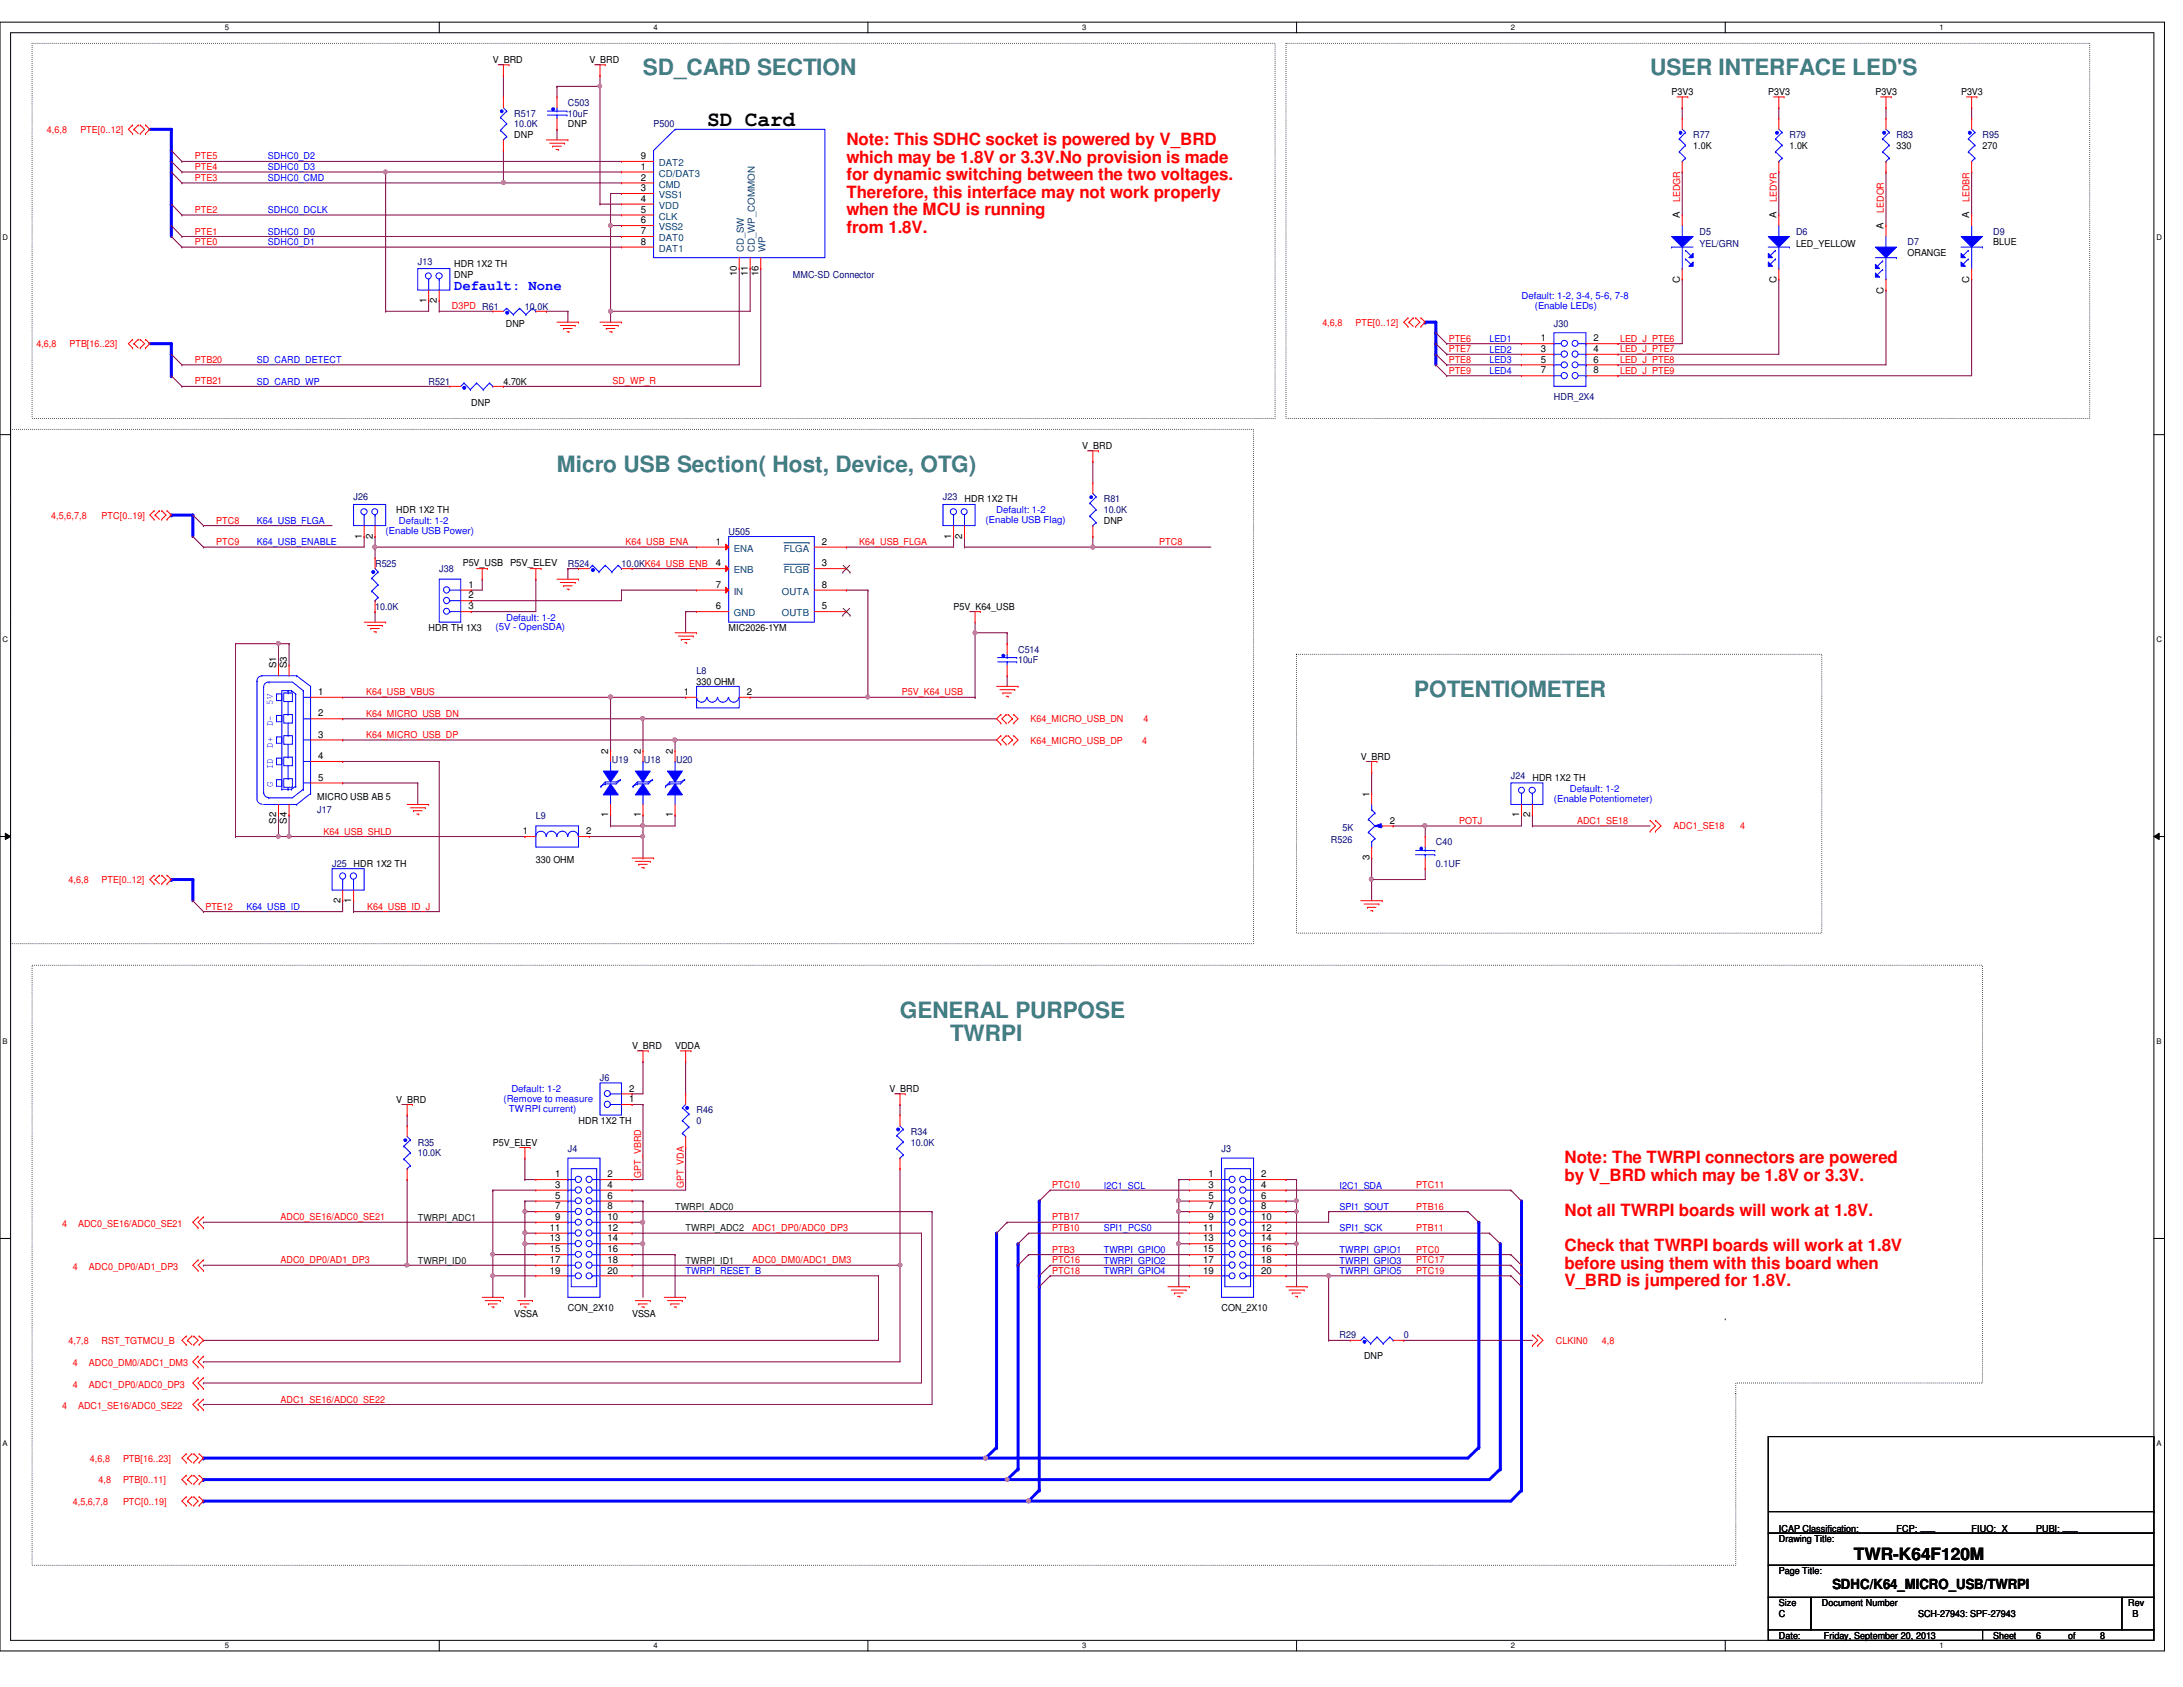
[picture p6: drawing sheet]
<svg xmlns="http://www.w3.org/2000/svg" width="279mm" height="216mm" viewBox="0 0 279 216" stroke-linecap="round" stroke-linejoin="round" font-family="sans-serif">
<defs><g id="words">
<g font-size="2.9" fill="#408080">
<text x="82.3" y="9.6">SD_CARD SECTION</text>
<text x="211.2" y="9.6">USER INTERFACE LED'S</text>
<text x="71.3" y="60.4">Micro USB Section( Host, Device, OTG)</text>
<text x="181" y="89.2">POTENTIOMETER</text>
<text x="115.2" y="130.3">GENERAL PURPOSE</text>
<text x="121.6" y="133.3">TWRPI</text>
</g>
<text font-size="2.7" x="90.5" y="16.1">SD Card</text>
<g font-size="2.2" fill="#f00">
<text x="108.3" y="18.6">Note: This SDHC socket is powered by V_BRD</text>
<text x="108.3" y="20.8">which may be 1.8V or 3.3V.No provision is made</text>
<text x="108.3" y="23.1">for dynamic switching between the two voltages.</text>
<text x="108.3" y="25.3">Therefore, this interface may not work properly</text>
<text x="108.3" y="27.6">when the MCU is running</text>
<text x="108.3" y="29.8">from 1.8V.</text>
<text x="200.2" y="148.9">Note: The TWRPI connectors are powered</text>
<text x="200.2" y="151.1">by V_BRD which may be 1.8V or 3.3V.</text>
<text x="200.2" y="155.6">Not all TWRPI boards will work at 1.8V.</text>
<text x="200.2" y="160.1">Check that TWRPI boards will work at 1.8V</text>
<text x="200.2" y="162.3">before using them with this board when</text>
<text x="200.2" y="164.6">V_BRD is jumpered for 1.8V.</text>
</g>
<text font-size="2.2" x="237.3" y="199.6">TWR-K64F120M</text>
<text font-size="1.8" fill="#00f" x="58.1" y="37.1">Default: None</text>
<text font-size="1.8" x="234.5" y="203.4">SDHC/K64_MICRO_USB/TWRPI</text>
<g font-size="1.2">
<text x="63.1" y="8.1">V_BRD</text>
<text x="75.4" y="8.1">V_BRD</text>
<text x="65.8" y="17.7">DNP</text>
<text x="72.7" y="16.3">DNP</text>
<text x="214" y="12.2">P3V3</text>
<text x="226.3" y="12.2">P3V3</text>
<text x="240" y="12.2">P3V3</text>
<text x="251" y="12.2">P3V3</text>
<text x="82" y="21.7">1</text>
<text x="82" y="23.1">2</text>
<text x="82" y="20.4">9</text>
<text x="216.7" y="19">1.0K</text>
<text x="229" y="19">1.0K</text>
<text x="242.7" y="19">330</text>
<text x="253.7" y="19">270</text>
<text x="82" y="24.5">3</text>
<text x="82" y="25.8">4</text>
<text x="82" y="27.2">5</text>
<text x="82" y="28.6">6</text>
<text x="82" y="30">7</text>
<text x="215" y="27.9" transform="rotate(-90 215 27.9)">A</text>
<text x="227.4" y="27.9" transform="rotate(-90 227.4 27.9)">A</text>
<text x="241.1" y="29.3" transform="rotate(-90 241.1 29.3)">A</text>
<text x="252.1" y="27.9" transform="rotate(-90 252.1 27.9)">A</text>
<text x="58.1" y="34.1">HDR 1X2 TH</text>
<text x="58.1" y="35.5">DNP</text>
<text x="82" y="31.3">8</text>
<text x="94.3" y="35.3" transform="rotate(-90 94.3 35.3)">10</text>
<text x="95.7" y="35.3" transform="rotate(-90 95.7 35.3)">11</text>
<text x="97.1" y="35.3" transform="rotate(-90 97.1 35.3)">16</text>
<text x="229.9" y="31.7">LED_YELLOW</text>
<text x="244.1" y="32.8">ORANGE</text>
<text x="255.1" y="31.4">BLUE</text>
<text x="54.6" y="38.8" transform="rotate(-90 54.6 38.8)">1</text>
<text x="55.9" y="38.8" transform="rotate(-90 55.9 38.8)">2</text>
<text x="64.7" y="41.8">DNP</text>
<text x="215" y="36.2" transform="rotate(-90 215 36.2)">C</text>
<text x="227.4" y="36.2" transform="rotate(-90 227.4 36.2)">C</text>
<text x="241.1" y="37.6" transform="rotate(-90 241.1 37.6)">C</text>
<text x="252.1" y="36.2" transform="rotate(-90 252.1 36.2)">C</text>
<text x="197.2" y="43.7">1</text>
<text x="197.2" y="45">3</text>
<text x="197.2" y="46.4">5</text>
<text x="197.2" y="47.8">7</text>
<text x="204" y="43.7">2</text>
<text x="204" y="45">4</text>
<text x="204" y="46.4">6</text>
<text x="204" y="47.8">8</text>
<text x="60.3" y="52">DNP</text>
<text x="64.4" y="49.2">4.70K</text>
<text x="138.5" y="57.4">V_BRD</text>
<text x="50.7" y="65.7">HDR 1X2 TH</text>
<text x="123.4" y="64.3">HDR 1X2 TH</text>
<text x="46.3" y="68.9" transform="rotate(-90 46.3 68.9)">1</text>
<text x="47.7" y="68.9" transform="rotate(-90 47.7 68.9)">2</text>
<text x="91.6" y="69.7">1</text>
<text x="105.2" y="69.7">2</text>
<text x="121.8" y="68.9" transform="rotate(-90 121.8 68.9)">1</text>
<text x="123.1" y="68.9" transform="rotate(-90 123.1 68.9)">2</text>
<text x="141.3" y="67.1">DNP</text>
<text x="59.2" y="72.4">P5V_USB</text>
<text x="59.9" y="75.2">1</text>
<text x="59.9" y="76.6">2</text>
<text x="59.9" y="78">3</text>
<text x="65.3" y="72.4">P5V_ELEV</text>
<text x="91.6" y="72.5">4</text>
<text x="91.6" y="78">6</text>
<text x="91.6" y="75.2">7</text>
<text x="105.2" y="72.5">3</text>
<text x="105.2" y="78">5</text>
<text x="105.2" y="75.2">8</text>
<text x="54.9" y="80.8">HDR TH 1X3</text>
<text x="93.3" y="80.8">MIC2026-1YM</text>
<text x="122" y="78">P5V_K64_USB</text>
<text x="35.3" y="85.5" transform="rotate(-90 35.3 85.5)">S1</text>
<text x="36.7" y="85.5" transform="rotate(-90 36.7 85.5)">S3</text>
<text x="40.7" y="88.9">1</text>
<text x="87.5" y="88.9">1</text>
<text x="89.2" y="87.6">330 OHM</text>
<text x="95.6" y="88.9">2</text>
<text x="40.7" y="91.7">2</text>
<text x="40.7" y="94.4">3</text>
<text x="40.7" y="97.2">4</text>
<text x="40.7" y="99.9">5</text>
<text x="77.9" y="96.5" transform="rotate(-90 77.9 96.5)">2</text>
<text x="82" y="96.5" transform="rotate(-90 82 96.5)">2</text>
<text x="86.1" y="96.5" transform="rotate(-90 86.1 96.5)">2</text>
<text x="174.2" y="97.2">V_BRD</text>
<text x="175.3" y="102" transform="rotate(-90 175.3 102)">1</text>
<text x="196.1" y="100">HDR 1X2 TH</text>
<text x="35.3" y="105.5" transform="rotate(-90 35.3 105.5)">S2</text>
<text x="36.7" y="105.5" transform="rotate(-90 36.7 105.5)">S4</text>
<text x="40.6" y="102.4">MICRO USB AB 5</text>
<text x="66.9" y="106.8">1</text>
<text x="75" y="106.8">2</text>
<text x="77.9" y="104.6" transform="rotate(-90 77.9 104.6)">1</text>
<text x="82" y="104.6" transform="rotate(-90 82 104.6)">1</text>
<text x="86.1" y="104.6" transform="rotate(-90 86.1 104.6)">1</text>
<text x="177.9" y="105.4">2</text>
<text x="194.4" y="104.6" transform="rotate(-90 194.4 104.6)">1</text>
<text x="195.8" y="104.6" transform="rotate(-90 195.8 104.6)">2</text>
<text x="45.3" y="111">HDR 1X2 TH</text>
<text x="68.6" y="110.4">330 OHM</text>
<text x="175.3" y="110.1" transform="rotate(-90 175.3 110.1)">3</text>
<text x="43.6" y="115.6" transform="rotate(-90 43.6 115.6)">2</text>
<text x="45" y="115.6" transform="rotate(-90 45 115.6)">1</text>
<text x="80.9" y="134.3">V_BRD</text>
<text x="86.4" y="134.3">VDDA</text>
<text x="50.7" y="141.1">V_BRD</text>
<text x="74" y="143.8">HDR 1X2 TH</text>
<text x="80.5" y="141.1">1</text>
<text x="80.5" y="139.7">2</text>
<text x="113.8" y="139.7">V_BRD</text>
<text x="63.1" y="146.6">P5V_ELEV</text>
<text x="71" y="150.7">1</text>
<text x="71" y="152">3</text>
<text x="71" y="153.4">5</text>
<text x="71" y="154.8">7</text>
<text x="77.8" y="150.7">2</text>
<text x="77.8" y="152">4</text>
<text x="77.8" y="153.4">6</text>
<text x="77.8" y="154.8">8</text>
<text x="154.7" y="150.7">1</text>
<text x="154.7" y="152">3</text>
<text x="154.7" y="153.4">5</text>
<text x="154.7" y="154.8">7</text>
<text x="161.4" y="150.7">2</text>
<text x="161.4" y="152">4</text>
<text x="161.4" y="153.4">6</text>
<text x="161.4" y="154.8">8</text>
<text x="70.4" y="157.5">11</text>
<text x="70.4" y="158.9">13</text>
<text x="70.4" y="160.3">15</text>
<text x="70.4" y="161.6">17</text>
<text x="71" y="156.1">9</text>
<text x="77.8" y="156.1">10</text>
<text x="77.8" y="157.5">12</text>
<text x="77.8" y="158.9">14</text>
<text x="77.8" y="160.3">16</text>
<text x="77.8" y="161.6">18</text>
<text x="154" y="157.5">11</text>
<text x="154" y="158.9">13</text>
<text x="154" y="160.3">15</text>
<text x="154" y="161.6">17</text>
<text x="154.7" y="156.1">9</text>
<text x="161.4" y="156.1">10</text>
<text x="161.4" y="157.5">12</text>
<text x="161.4" y="158.9">14</text>
<text x="161.4" y="160.3">16</text>
<text x="161.4" y="161.6">18</text>
<text x="70.4" y="163">19</text>
<text x="72.7" y="167.7">CON_2X10</text>
<text x="77.8" y="163">20</text>
<text x="154" y="163">19</text>
<text x="156.3" y="167.7">CON_2X10</text>
<text x="161.4" y="163">20</text>
<text x="65.8" y="168.6">VSSA</text>
<text x="80.9" y="168.6">VSSA</text>
<text x="174.6" y="173.9">DNP</text>
<text x="227.7" y="197.4">Drawing Title:</text>
<text x="227.7" y="196">ICAP Classification:</text>
<text x="242.7" y="196">FCP: ___</text>
<text x="252.3" y="196">FIUO: X</text>
<text x="260.6" y="196">PUBI: ___</text>
<text x="227.7" y="201.5">Page Title:</text>
<text x="227.7" y="205.6">Size</text>
<text x="227.7" y="209.7">Date:</text>
<text x="227.7" y="207">C</text>
<text x="233.2" y="205.6">Document Number</text>
<text x="233.4" y="209.7">Friday, September 20, 2013</text>
<text x="245.5" y="207">SCH-27943: SPF-27943</text>
<text x="255.1" y="209.7">Sheet</text>
<text x="260.6" y="209.7">6</text>
<text x="264.7" y="209.7">of</text>
<text x="268.8" y="209.7">8</text>
<text x="272.4" y="205.6">Rev</text>
<text x="272.9" y="207">B</text>
</g>
<g font-size="1.2" fill="#f00">
<text x="6" y="17">4,6,8</text>
<text x="10.3" y="17">PTE[0..12]</text>
<text x="24.9" y="23.2">PTE3</text>
<text x="24.9" y="21.8">PTE4</text>
<text x="24.9" y="20.4">PTE5</text>
<text x="24.9" y="27.3">PTE2</text>
<text x="215.1" y="25.9" transform="rotate(-90 215.1 25.9)">LEDGR</text>
<text x="227.4" y="25.9" transform="rotate(-90 227.4 25.9)">LEDYR</text>
<text x="241.1" y="27.3" transform="rotate(-90 241.1 27.3)">LEDOR</text>
<text x="252.1" y="25.9" transform="rotate(-90 252.1 25.9)">LEDBR</text>
<text x="24.9" y="30">PTE1</text>
<text x="24.9" y="31.4">PTE0</text>
<text x="57.8" y="39.6">D3PD R61</text>
<text x="169.2" y="41.7">4,6,8</text>
<text x="173.5" y="41.7">PTE[0..12]</text>
<text x="4.7" y="44.4">4,6,8</text>
<text x="8.9" y="44.4">PTB[16..23]</text>
<text x="24.9" y="46.4">PTB20</text>
<text x="185.4" y="43.7">PTE6</text>
<text x="185.4" y="45.1">PTE7</text>
<text x="185.4" y="46.4">PTE8</text>
<text x="185.4" y="47.8">PTE9</text>
<text x="207.3" y="45.1">LED_J_PTE7</text>
<text x="207.3" y="43.7">LED_J_PTE6</text>
<text x="207.3" y="47.8">LED_J_PTE9</text>
<text x="207.3" y="46.4">LED_J_PTE8</text>
<text x="24.9" y="49.2">PTB21</text>
<text x="78.4" y="49.2">SD_WP_R</text>
<text x="6.6" y="66.4">4,5,6,7,8</text>
<text x="13" y="66.4">PTC[0..19]</text>
<text x="27.7" y="69.8">PTC9</text>
<text x="27.7" y="67">PTC8</text>
<text x="80.1" y="69.8">K64_USB_ENA</text>
<text x="110" y="69.8">K64_USB_FLGA</text>
<text x="148.4" y="69.8">PTC8</text>
<text x="46.9" y="89">K64_USB_VBUS</text>
<text x="115.4" y="89">P5V_K64_USB</text>
<text x="46.9" y="91.7">K64_MICRO_USB_DN</text>
<text x="46.9" y="94.4">K64_MICRO_USB_DP</text>
<text x="131.9" y="92.4">K64_MICRO_USB_DN</text>
<text x="131.9" y="95.2">K64_MICRO_USB_DP</text>
<text x="146.2" y="95.2">4</text>
<text x="146.3" y="92.4">4</text>
<text x="41.4" y="106.8">K64_USB_SHLD</text>
<text x="186.8" y="105.5">POTJ</text>
<text x="201.8" y="105.5">ADC1_SE18</text>
<text x="214.2" y="106.1">ADC1_SE18</text>
<text x="222.7" y="106.1">4</text>
<text x="8.8" y="113">4,6,8</text>
<text x="13" y="113">PTE[0..12]</text>
<text x="26.3" y="116.4">PTE12</text>
<text x="47" y="116.4">K64_USB_ID_J</text>
<text x="82" y="150.7" transform="rotate(-90 82 150.7)">GPT_VBRD</text>
<text x="87.5" y="152.1" transform="rotate(-90 87.5 152.1)">GPT_VDA</text>
<text x="134.7" y="152.1">PTC10</text>
<text x="181.3" y="152.1">PTC11</text>
<text x="181.3" y="154.8">PTB16</text>
<text x="8" y="157">4</text>
<text x="10" y="157">ADC0_SE16/ADC0_SE21</text>
<text x="35.9" y="156.2">ADC0_SE16/ADC0_SE21</text>
<text x="35.9" y="161.7">ADC0_DP0/AD1_DP3</text>
<text x="96.3" y="161.7">ADC0_DM0/ADC1_DM3</text>
<text x="96.3" y="157.6">ADC1_DP0/ADC0_DP3</text>
<text x="134.7" y="160.3">PTB3</text>
<text x="134.7" y="157.6">PTB10</text>
<text x="134.7" y="161.7">PTC16</text>
<text x="134.7" y="156.2">PTB17</text>
<text x="181.3" y="160.3">PTC0</text>
<text x="181.3" y="157.6">PTB11</text>
<text x="181.3" y="161.7">PTC17</text>
<text x="9.3" y="162.5">4</text>
<text x="11.4" y="162.5">ADC0_DP0/AD1_DP3</text>
<text x="134.7" y="163">PTC18</text>
<text x="181.3" y="163">PTC19</text>
<text x="8.8" y="172">4,7,8</text>
<text x="13" y="172">RST_TGTMCU_B</text>
<text x="199.1" y="172">CLKIN0</text>
<text x="205" y="172">4,8</text>
<text x="9.3" y="177.6">4</text>
<text x="9.3" y="174.9">4</text>
<text x="11.4" y="177.6">ADC1_DP0/ADC0_DP3</text>
<text x="11.4" y="174.9">ADC0_DM0/ADC1_DM3</text>
<text x="35.9" y="179.5">ADC1_SE16/ADC0_SE22</text>
<text x="8" y="180.3">4</text>
<text x="10" y="180.3">ADC1_SE16/ADC0_SE22</text>
<text x="11.5" y="187.1">4,6,8</text>
<text x="12.6" y="189.8">4,8</text>
<text x="15.7" y="189.8">PTB[0..11]</text>
<text x="15.7" y="187.1">PTB[16..23]</text>
<text x="9.3" y="192.6">4,5,6,7,8</text>
<text x="15.7" y="192.6">PTC[0..19]</text>
</g>
<g font-size="1.2" fill="#000080">
<text x="65.8" y="14.9">R517</text>
<text x="65.8" y="16.3">10.0K</text>
<text x="72.7" y="13.5">C503</text>
<text x="72.7" y="14.9">10uF</text>
<text x="83.7" y="16.3">P500</text>
<text x="216.7" y="17.7">R77</text>
<text x="229" y="17.7">R79</text>
<text x="242.7" y="17.7">R83</text>
<text x="253.7" y="17.7">R95</text>
<text x="53.5" y="33.9">J13</text>
<text x="101.5" y="35.5">MMC-SD Connector</text>
<text x="217.5" y="30">D5</text>
<text x="217.5" y="31.7">YEL/GRN</text>
<text x="229.9" y="30">D6</text>
<text x="244.1" y="31.4">D7</text>
<text x="255.1" y="30">D9</text>
<text x="67.2" y="39.6">10.0K</text>
<text x="198.9" y="41.8">J30</text>
<text x="54.9" y="49.2">R521</text>
<text x="198.9" y="51.1">HDR_2X4</text>
<text x="45.3" y="64.1">J26</text>
<text x="120.7" y="64.1">J23</text>
<text x="141.3" y="64.3">R81</text>
<text x="141.3" y="65.7">10.0K</text>
<text x="93.3" y="68.4">U505</text>
<text x="48" y="72.6">R525</text>
<text x="56.2" y="73.2">J38</text>
<text x="72.7" y="72.6">R524</text>
<text x="79.5" y="72.6">10.0KK64_USB_ENB</text>
<text x="48" y="78">10.0K</text>
<text x="130.3" y="83.5">C514</text>
<text x="89.2" y="86.3">L8</text>
<text x="130.3" y="84.9">10uF</text>
<text x="78.3" y="97.7">U19</text>
<text x="82.4" y="97.7">U18</text>
<text x="86.5" y="97.7">U20</text>
<text x="193.4" y="99.7">J24</text>
<text x="40.6" y="104.1">J17</text>
<text x="68.6" y="104.8">L9</text>
<text x="170.3" y="107.9">R526</text>
<text x="171.8" y="106.3">5K</text>
<text x="42.5" y="111">J25</text>
<text x="183.8" y="108.2">C40</text>
<text x="183.8" y="111">0.1UF</text>
<text x="76.8" y="138.4">J6</text>
<text x="89.2" y="142.5">R46</text>
<text x="89.2" y="143.8">0</text>
<text x="53.5" y="146.6">R35</text>
<text x="53.5" y="148">10.0K</text>
<text x="72.7" y="147.4">J4</text>
<text x="116.6" y="145.2">R34</text>
<text x="116.6" y="146.6">10.0K</text>
<text x="156.3" y="147.4">J3</text>
<text x="171.4" y="171.3">R29</text>
<text x="179.7" y="171.3">0</text>
</g>
<g font-size="1.2" fill="#00f">
<text x="34.3" y="23.2">SDHC0_CMD</text>
<text x="34.3" y="21.8">SDHC0_D3</text>
<text x="34.3" y="20.4">SDHC0_D2</text>
<text x="34.3" y="27.3">SDHC0_DCLK</text>
<text x="34.3" y="30">SDHC0_D0</text>
<text x="34.3" y="31.4">SDHC0_D1</text>
<text x="194.7" y="38.3">Default: 1-2, 3-4, 5-6, 7-8</text>
<text x="196.4" y="39.5">(Enable LEDs)</text>
<text x="32.9" y="46.5">SD_CARD_DETECT</text>
<text x="190.6" y="43.7">LED1</text>
<text x="190.6" y="45.1">LED2</text>
<text x="190.6" y="46.5">LED3</text>
<text x="190.6" y="47.8">LED4</text>
<text x="32.9" y="49.2">SD_CARD_WP</text>
<text x="127.5" y="65.7">Default: 1-2</text>
<text x="32.9" y="69.8">K64_USB_ENABLE</text>
<text x="32.9" y="67.1">K64_USB_FLGA</text>
<text x="49.4" y="68.3">(Enable USB Power)</text>
<text x="51.1" y="67.1">Default: 1-2</text>
<text x="126.2" y="67">(Enable USB Flag)</text>
<text x="63.4" y="80.7">(5V - OpenSDA)</text>
<text x="64.8" y="79.4">Default: 1-2</text>
<text x="34.9" y="95.7" transform="rotate(-90 34.9 95.7)">D+</text>
<text x="34.9" y="92.9" transform="rotate(-90 34.9 92.9)">D-</text>
<text x="34.9" y="90.2" transform="rotate(-90 34.9 90.2)">5V</text>
<text x="34.9" y="100.8" transform="rotate(-90 34.9 100.8)">G</text>
<text x="34.9" y="98.4" transform="rotate(-90 34.9 98.4)">ID</text>
<text x="200.9" y="101.3">Default: 1-2</text>
<text x="198.9" y="102.6">(Enable Potentiometer)</text>
<text x="31.5" y="116.4">K64_USB_ID</text>
<text x="64.4" y="141">(Remove to measure</text>
<text x="65.1" y="142.3">TWRPI current)</text>
<text x="65.4" y="139.7">Default: 1-2</text>
<text x="141.3" y="152.1">I2C1_SCL</text>
<text x="171.4" y="152.1">I2C1_SDA</text>
<text x="171.4" y="154.9">SPI1_SOUT</text>
<text x="141.3" y="160.3">TWRPI_GPIO0</text>
<text x="141.3" y="157.6">SPI1_PCS0</text>
<text x="141.3" y="161.7">TWRPI_GPIO2</text>
<text x="171.4" y="160.3">TWRPI_GPIO1</text>
<text x="171.4" y="157.6">SPI1_SCK</text>
<text x="171.4" y="161.7">TWRPI_GPIO3</text>
<text x="87.8" y="163.1">TWRPI_RESET_B</text>
<text x="141.3" y="163.1">TWRPI_GPIO4</text>
<text x="171.4" y="163.1">TWRPI_GPIO5</text>
</g>
<g font-size="1.2" fill="#004080">
<text x="84.3" y="22.6">CD/DAT3</text>
<text x="84.3" y="21.3">DAT2</text>
<text x="84.3" y="24">CMD</text>
<text x="84.3" y="25.4">VSS1</text>
<text x="84.3" y="26.7">VDD</text>
<text x="84.3" y="28.1">CLK</text>
<text x="84.3" y="29.5">VSS2</text>
<text x="84.3" y="30.9">DAT0</text>
<text x="84.3" y="32.2">DAT1</text>
<text x="95.2" y="32.3" transform="rotate(-90 95.2 32.3)">CD_SW</text>
<text x="96.6" y="32.3" transform="rotate(-90 96.6 32.3)">CD_WP_COMMON</text>
<text x="98" y="32.3" transform="rotate(-90 98 32.3)">WP</text>
<text x="93.9" y="70.6">ENA</text>
<text x="100.3" y="70.6">FLGA</text>
<text x="93.9" y="73.4">ENB</text>
<text x="93.9" y="76.1">IN</text>
<text x="100.1" y="76.1">OUTA</text>
<text x="100.3" y="73.4">FLGB</text>
<text x="93.9" y="78.9">GND</text>
<text x="100.1" y="78.9">OUTB</text>
</g>
<g font-size="1.2" fill="#004000">
<text x="86.4" y="154.9">TWRPI_ADC0</text>
<text x="53.5" y="156.2">TWRPI_ADC1</text>
<text x="53.5" y="161.7">TWRPI_ID0</text>
<text x="87.8" y="161.7">TWRPI_ID1</text>
<text x="87.8" y="157.6">TWRPI_ADC2</text>
</g>
<g font-size="1">
<text x="28.8" y="3.9">5</text>
<text x="83.7" y="3.9">4</text>
<text x="138.5" y="3.9">3</text>
<text x="193.4" y="3.9">2</text>
<text x="248.2" y="3.9">1</text>
<text x=".3" y="30.8">D</text>
<text x="276" y="30.8">D</text>
<text x=".3" y="82.2">C</text>
<text x="276" y="82.2">C</text>
<text x=".3" y="133.6">B</text>
<text x="276" y="133.6">B</text>
<text x=".3" y="185.1">A</text>
<text x="276" y="185.1">A</text>
<text x="28.8" y="210.9">5</text>
<text x="83.7" y="210.9">4</text>
<text x="138.5" y="210.9">3</text>
<text x="193.4" y="210.9">2</text>
<text x="248.2" y="210.9">1</text>
</g>
</g></defs>
<path d="M0 2.8h277v208.5h-277zM1.4 4.2h274.3v205.7h-274.3z" fill="none" stroke="#000" stroke-width=".13"/>
<g fill="#fff">
<path d="M28.8 3h.5v1.1h-.5z"/>
<path d="M28.8 210.1h.5v1.1h-.5z"/>
</g>
<path d="M56.2 2.8v1.4M56.2 209.9v1.4" fill="none" stroke="#000" stroke-width=".13"/>
<g fill="#fff">
<path d="M83.7 3h.5v1.1h-.5z"/>
<path d="M83.7 210.1h.5v1.1h-.5z"/>
</g>
<path d="M111.1 2.8v1.4M111.1 209.9v1.4" fill="none" stroke="#000" stroke-width=".13"/>
<g fill="#fff">
<path d="M138.5 3h.6v1.1h-.6z"/>
<path d="M138.5 210.1h.6v1.1h-.6z"/>
</g>
<path d="M165.9 2.8v1.4M165.9 209.9v1.4" fill="none" stroke="#000" stroke-width=".13"/>
<g fill="#fff">
<path d="M193.4 3h.5v1.1h-.5z"/>
<path d="M193.4 210.1h.5v1.1h-.5z"/>
</g>
<path d="M220.8 2.8v1.4M220.8 209.9v1.4" fill="none" stroke="#000" stroke-width=".13"/>
<g fill="#fff">
<path d="M248.2 3h.6v1.1h-.6z"/>
<path d="M248.2 210.1h.6v1.1h-.6z"/>
<path d="M.3 29.9h.8v1.1h-.8z"/>
<path d="M276 29.9h.7v1.1h-.7z"/>
<path d="M.3 81.3h.8v1.1h-.8z"/>
<path d="M276 81.3h.7v1.1h-.7z"/>
</g>
<path d="M0 55.6h1.4M275.7 55.6h1.3" fill="none" stroke="#000" stroke-width=".13"/>
<g fill="#fff">
<path d="M.3 132.8h.7v1.1h-.7z"/>
<path d="M276 132.8h.6v1.1h-.6z"/>
</g>
<path d="M0 107.1h1.4M.7 106.6l.7 .5-.7 .3zM275.7 107.1l.7-.5v.8zM275.7 107.1h1.3" fill="none" stroke="#000" stroke-width=".13"/>
<path d="M.7 106.6l.7 .5-.7 .3zM275.7 107.1l.7-.5v.8z" fill="#000"/>
<g fill="#fff">
<path d="M.3 184.2h.7v1.1h-.7z"/>
<path d="M276 184.2h.6v1.1h-.6z"/>
</g>
<path d="M0 158.5h1.4M275.7 158.5h1.3M220.8 168.8h.1" fill="none" stroke="#000" stroke-width=".13"/>
<path d="M4.1 5.5h159.1v48.1h-159.1zM164.6 5.5h102.9v48.1h-102.9zM1.4 54.9h159v65.9h-159zM165.9 83.7h67.3v35.7h-67.3zM4.1 123.5h249.6v53.5h-31.5v23.3h-218.1z" fill="none" stroke="#000" stroke-width=".13" stroke-dasharray="0 .3"/>
<g fill="none" stroke="#800040" stroke-width=".13">
<path d="M64.4 19.3h.1M64.4 9.7h.1M64.4 9.7v2.7M64.4 19.3v4.1h-41.1M76.8 9.7h.1M76.8 9.7v1.3M23.3 23.4h.1M23.3 22h.1M23.3 30.3h.1M23.3 22h56.2M23.3 30.3h56.2M49.4 39.8h.1"/>
<path d="M49.4 22h.1M49.4 39.8h5.5M49.4 22v17.8M76.8 26.1h.1M76.8 26.1h2.7M78.1 24.8h.1M78.1 39.8h.1M78.1 24.8v4.1M78.1 24.8h1.4M78.1 39.8h17.9M23.3 49.4h.1M23.3 49.4h34.3"/>
</g>
<path d="M49.2 21.8h.1l.2 .1v.3l-.2 .1-.1-.1z" fill-rule="evenodd" fill="#f0f"/>
<path d="M49.2 21.8h.1l.2 .1v.3l-.2 .1-.1-.1z" fill="none" stroke="#f0f" stroke-width=".13"/>
<path d="M23.3 27.5h.1M23.3 31.6h.1M23.3 27.5h56.2M23.3 31.6h56.2M64.4 23.4h.1M64.4 23.4h15.1M78.1 39.8h.1M78.1 39.8v1.4M23.3 46.7h.1M23.3 46.7h71.3M64.4 49.4h.1M64.4 49.4h33" fill="none" stroke="#800040" stroke-width=".13"/>
<circle cx="64.4" cy="23.4" r=".26" fill="#f0f"/>
<circle cx="64.4" cy="23.4" r=".26" fill="none" stroke="#f0f" stroke-width=".13"/>
<path d="M23.3 20.7h.1M23.3 20.7h56.2M78.1 28.9h.1M78.1 28.9v10.9M94.6 34.4h.1M94.6 34.4v12.3M97.4 34.4h.1M97.4 34.4v15" fill="none" stroke="#800040" stroke-width=".13"/>
<circle cx="78.1" cy="39.8" r=".26" fill="#f0f"/>
<circle cx="78.1" cy="39.8" r=".26" fill="none" stroke="#f0f" stroke-width=".13"/>
<circle cx="78.1" cy="28.9" r=".26" fill="#f0f"/>
<circle cx="78.1" cy="28.9" r=".26" fill="none" stroke="#f0f" stroke-width=".13"/>
<path d="M78.1 28.9h.1M78.1 28.9h1.4M96 34.4h.1M96 34.4v5.4M96 89.2h.1M96 89.2h15.1" fill="none" stroke="#800040" stroke-width=".13"/>
<path d="M110.9 89l.1-.1 .3 .2-.1 .3-.2 .1-.1-.1z" fill-rule="evenodd" fill="#f0f"/>
<path d="M110.9 89l.1-.1 .3 .2-.1 .3-.2 .1-.1-.1z" fill="none" stroke="#f0f" stroke-width=".13"/>
<path d="M43.9 89.2h34.2M78.1 89.2h.1" fill="none" stroke="#800040" stroke-width=".13"/>
<circle cx="78.1" cy="89.2" r=".26" fill="#f0f"/>
<circle cx="78.1" cy="89.2" r=".26" fill="none" stroke="#f0f" stroke-width=".13"/>
<path d="M43.9 92h.1M43.9 92h38.4" fill="none" stroke="#800040" stroke-width=".13"/>
<circle cx="82.3" cy="91.9" r=".26" fill="#f0f"/>
<circle cx="82.3" cy="91.9" r=".26" fill="none" stroke="#f0f" stroke-width=".13"/>
<path d="M43.9 94.7h.1M43.9 94.7h42.5" fill="none" stroke="#800040" stroke-width=".13"/>
<circle cx="86.4" cy="94.7" r=".26" fill="#f0f"/>
<circle cx="86.4" cy="94.7" r=".26" fill="none" stroke="#f0f" stroke-width=".13"/>
<g fill="none" stroke="#800040" stroke-width=".13">
<path d="M48 70h.1M48 70h41.2M60.3 76.9h.1M60.3 76.9h19.2M72.7 72.8h.1M72.7 72.8v1.3M79.5 75.5h.1M79.5 75.5h9.7M80.9 72.8h.1M80.9 72.8h8.3M87.8 78.3h.1M87.8 78.3v2.7"/>
<path d="M87.8 78.3h1.4M108.3 75.5h.1M108.3 70h.1M108.3 75.5h2.8M108.3 70h13.7M111.1 75.5h.1M111.1 75.5v13.7M43.9 97.5h.1M43.9 97.5h12.3M56.2 97.5h.1M56.2 97.5v19.2h-10.9M37 107.1h30.2"/>
<path d="M45.3 116.7h.1M67.2 107.1h.1"/>
</g>
<circle cx="48" cy="70" r=".26" fill="#f0f"/>
<circle cx="48" cy="70" r=".26" fill="none" stroke="#f0f" stroke-width=".13"/>
<path d="M122 68.7h.1M122 68.7v1.3M123.4 70h.1M123.4 70h16.5" fill="none" stroke="#800040" stroke-width=".13"/>
<circle cx="139.9" cy="70" r=".26" fill="#f0f"/>
<circle cx="139.9" cy="70" r=".26" fill="none" stroke="#f0f" stroke-width=".13"/>
<g fill="none" stroke="#800040" stroke-width=".13">
<path d="M48 78.3h.1M48 78.3v1.3M72.7 72.8h.1M72.7 72.8h1.3M79.5 75.5h.1M79.5 75.5v1.4M82.3 92h.1M82.3 92h45.3M86.4 94.7h.1M86.4 94.7h41.2M111.1 89.2h13.7M124.8 89.2h.1"/>
<path d="M35.6 104.3h.1M35.6 104.3v2.8M82.3 109.8h.1M82.3 107.1v2.7"/>
</g>
<circle cx="82.3" cy="107" r=".25" fill="#f0f"/>
<circle cx="82.3" cy="107" r=".25" fill="none" stroke="#f0f" stroke-width=".13"/>
<path d="M35.6 82.4h.1M35.6 82.4v2.7M35.6 82.4h1.4M37 82.4h.1M37 82.4v2.7M37 104.3h.1M37 104.3v2.8M75.4 107.1h6.9M82.3 107.1h.1" fill="none" stroke="#800040" stroke-width=".13"/>
<path d="M35.4 82.1h.2l.2 .1v.3l-.2 .1-.2-.1z" fill-rule="evenodd" fill="#f0f"/>
<path d="M35.4 82.1h.2l.2 .1v.3l-.2 .1-.2-.1z" fill="none" stroke="#f0f" stroke-width=".13"/>
<path d="M35.6 107.1h.1M35.6 107.1h1.4" fill="none" stroke="#800040" stroke-width=".13"/>
<circle cx="37" cy="107" r=".25" fill="#f0f"/>
<circle cx="37" cy="107" r=".25" fill="none" stroke="#f0f" stroke-width=".13"/>
<path d="M35.4 106.9h.4l.1 .1-.1 .2-.2 .1-.2-.1z" fill-rule="evenodd" fill="#f0f"/>
<path d="M35.4 106.9h.4l.1 .1-.1 .2-.2 .1-.2-.1z" fill="none" stroke="#f0f" stroke-width=".13"/>
<g fill="none" stroke="#800040" stroke-width=".13">
<path d="M215.3 13.8h.1M215.3 13.8v1.4M227.7 13.8h.1M227.7 13.8v1.4M241.4 13.8h.1M241.4 13.8v1.4M252.3 13.8h.1M252.3 13.8v1.4M215.3 22h.1M215.3 35.7h.1M215.3 35.7v8.3h-8.2M215.3 22v5.5"/>
<path d="M227.7 35.7h.1M227.7 22h.1M227.7 22v5.5M227.7 35.7v9.6h-20.6M241.4 37.1h.1M241.4 22h.1M241.4 22v6.9M241.4 37.1v9.6h-34.3M252.3 35.7h.1M252.3 22h.1M252.3 22v5.5M252.3 35.7v12.4h-45.2"/>
<path d="M139.9 59.1h.1M139.9 59.1v2.7M207.1 45.3h.1M207.1 44h.1M207.1 48.1h.1M207.1 46.7h.1M46.6 68.7h.1M46.6 68.7v1.3M48 70h.1M48 68.7h.1M48 68.7v2.7M123.4 68.7h.1"/>
<path d="M123.4 68.7v1.3M139.9 70h.1M139.9 68.7h.1M139.9 70h15.1M139.9 68.7v1.3M82.3 92h.1M82.3 92v4.1M86.4 94.7h.1M86.4 94.7v1.4M43.9 100.2h.1M43.9 115.3h.1M43.9 100.2h9.6"/>
<path d="M43.9 115.3v1.4M45.3 115.3h.1M45.3 115.3v1.4M53.5 100.2h.1M53.5 100.2v2.8M87.8 135.8h.1M87.8 135.8v4.2M52.1 142.7h.1M52.1 142.7v1.4M115.2 141.4h.1M115.2 141.4v1.3"/>
</g>
<path d="M130.3 161.9v26.1" fill="none" stroke="#00f" stroke-width=".38"/>
<circle cx="130.3" cy="161.9" r=".19" fill="#00f"/>
<path d="M52.1 151h.1M52.1 151v10.9M134.4 163.3h.1M134.4 163.3h17.8" fill="none" stroke="#800040" stroke-width=".13"/>
<circle cx="52.1" cy="161.9" r=".25" fill="#f0f"/>
<circle cx="52.1" cy="161.9" r=".25" fill="none" stroke="#f0f" stroke-width=".13"/>
<path d="M26 156.4h.1M26 156.4h42.6M26 161.9h.1M26 161.9h26.1M115.2 161.9h.1M115.2 161.9v12.4" fill="none" stroke="#800040" stroke-width=".13"/>
<path d="M128.9 189.4h61.7" fill="none" stroke="#00f" stroke-width=".38"/>
<circle cx="128.9" cy="189.4" r=".19" fill="#00f"/>
<circle cx="128.9" cy="189.3" r=".25" fill="#f0f"/>
<circle cx="128.9" cy="189.3" r=".25" fill="none" stroke="#f0f" stroke-width=".13"/>
<path d="M115.2 149.6h.1M115.2 149.6v12.3" fill="none" stroke="#800040" stroke-width=".13"/>
<circle cx="115.2" cy="161.9" r=".25" fill="#f0f"/>
<circle cx="115.2" cy="161.9" r=".25" fill="none" stroke="#f0f" stroke-width=".13"/>
<path d="M133 153.7v9.6" fill="none" stroke="#00f" stroke-width=".38"/>
<circle cx="133" cy="153.7" r=".19" fill="#00f"/>
<path d="M80.9 159.2h.1M80.9 159.2h1.4M164.6 163.3h.1M164.6 163.3h5.5M170.1 171.5h.1M170.1 163.3h.1M170.1 171.5h2.7M170.1 163.3v8.2" fill="none" stroke="#800040" stroke-width=".13"/>
<path d="M26 192.1h105.7" fill="none" stroke="#00f" stroke-width=".38"/>
<circle cx="26" cy="192.1" r=".19" fill="#00f"/>
<path d="M82.3 156.4h.1M82.3 156.4v2.8" fill="none" stroke="#800040" stroke-width=".13"/>
<circle cx="82.3" cy="156.4" r=".26" fill="#f0f"/>
<circle cx="82.3" cy="156.4" r=".26" fill="none" stroke="#f0f" stroke-width=".13"/>
<path d="M26 189.4h102.9" fill="none" stroke="#00f" stroke-width=".38"/>
<circle cx="26" cy="189.4" r=".19" fill="#00f"/>
<g fill="none" stroke="#800040" stroke-width=".13">
<path d="M67.2 151h.1M67.2 151h1.4M80.9 157.8h.1M80.9 155.1h.1M80.9 157.8h37M80.9 155.1h38.4M82.3 141.4h.1M82.3 141.4v9.6M87.8 146.9h.1M87.8 146.9v5.4M117.9 157.8h.1M117.9 157.8v19.2h-91.9"/>
<path d="M134.4 152.3h.1M134.4 152.3h17.8M150.9 159.2h.1M150.9 159.2v5.5M164.6 152.3h.1M164.6 157.8h.1M164.6 152.3h28.8M164.6 157.8h26M165.9 155.1h.1M165.9 155.1v4.1M26 171.5h.1M26 177h.1"/>
<path d="M80.9 161.9h.1M80.9 161.9h34.3M112.4 163.3h.1M112.4 163.3v8.2h-86.4M131.7 160.6h.1M131.7 160.6h20.5M164.6 160.6h.1M164.6 160.6h28.8"/>
</g>
<circle cx="150.8" cy="159.2" r=".26" fill="#f0f"/>
<circle cx="150.8" cy="159.2" r=".26" fill="none" stroke="#f0f" stroke-width=".13"/>
<path d="M164.6 151h.1M164.6 151h1.3M165.9 151h.1M165.9 153.7h.1M165.9 151v4.1" fill="none" stroke="#800040" stroke-width=".13"/>
<path d="M165.8 154.9h.3l.1 .1-.1 .2-.2 .1-.1-.1z" fill-rule="evenodd" fill="#f0f"/>
<path d="M165.8 154.9h.3l.1 .1-.1 .2-.2 .1-.1-.1z" fill="none" stroke="#f0f" stroke-width=".13"/>
<path d="M165.9 159.2h.1M165.9 159.2v5.5" fill="none" stroke="#800040" stroke-width=".13"/>
<path d="M165.8 159l.1-.1 .2 .1v.3l-.2 .1-.1-.1z" fill-rule="evenodd" fill="#f0f"/>
<path d="M165.8 159l.1-.1 .2 .1v.3l-.2 .1-.1-.1z" fill="none" stroke="#f0f" stroke-width=".13"/>
<path d="M67.2 157.8h.1M67.2 157.8h1.4M80.9 153.7h.1M80.9 153.7h1.4M150.9 151h.1M150.9 151h1.3M150.9 151v2.7" fill="none" stroke="#800040" stroke-width=".13"/>
<circle cx="67.2" cy="157.8" r=".26" fill="#f0f"/>
<circle cx="67.2" cy="157.8" r=".26" fill="none" stroke="#f0f" stroke-width=".13"/>
<path d="M67.2 157.8h.1M67.2 155.1h.1M67.2 157.8v1.4M67.2 155.1h1.4M80.9 156.4h.1M80.9 152.3h.1M80.9 151h.1M80.9 152.3h6.9M80.9 151h1.4M82.3 153.7h.1M82.3 153.7v2.7h-1.4" fill="none" stroke="#800040" stroke-width=".13"/>
<circle cx="67.2" cy="155" r=".25" fill="#f0f"/>
<circle cx="67.2" cy="155" r=".25" fill="none" stroke="#f0f" stroke-width=".13"/>
<path d="M63.1 152.3h.1M63.1 152.3h5.5M67.2 148.2h.1M67.2 159.2h.1M67.2 148.2v2.8M67.2 159.2h1.4M150.9 155.1h.1M150.9 155.1v4.1M164.6 159.2h.1M164.6 159.2h1.3M63.1 163.3h.1M63.1 163.3v2.7" fill="none" stroke="#800040" stroke-width=".13"/>
<circle cx="150.8" cy="155" r=".25" fill="#f0f"/>
<circle cx="150.8" cy="155" r=".25" fill="none" stroke="#f0f" stroke-width=".13"/>
<path d="M67.2 153.7h.1M67.2 153.7h1.4M67.2 153.7v1.4M82.3 159.2h.1M82.3 159.2v6.8M150.9 159.2h.1M150.9 159.2h1.3M26 174.3h.1M26 174.3h89.2M63.1 163.3h.1M63.1 163.3h5.5" fill="none" stroke="#800040" stroke-width=".13"/>
<circle cx="82.3" cy="159.2" r=".26" fill="#f0f"/>
<circle cx="82.3" cy="159.2" r=".26" fill="none" stroke="#f0f" stroke-width=".13"/>
<path d="M150.9 153.7h.1M150.9 153.7h1.3" fill="none" stroke="#800040" stroke-width=".13"/>
<circle cx="150.8" cy="153.7" r=".26" fill="#f0f"/>
<circle cx="150.8" cy="153.7" r=".26" fill="none" stroke="#f0f" stroke-width=".13"/>
<path d="M131.7 157.8h.1M131.7 157.8h20.5M150.9 153.7h.1M150.9 155.1h.1M150.9 153.7v1.4M150.9 155.1h1.3M164.6 155.1h.1M164.6 153.7h.1M164.6 155.1h1.3M164.6 153.7h1.3" fill="none" stroke="#800040" stroke-width=".13"/>
<path d="M165.8 153.5l.1-.1 .2 .1v.3l-.2 .1-.1-.1z" fill-rule="evenodd" fill="#f0f"/>
<path d="M165.8 153.5l.1-.1 .2 .1v.3l-.2 .1-.1-.1z" fill="none" stroke="#f0f" stroke-width=".13"/>
<path d="M63.1 160.6h.1M63.1 160.6h5.5M63.1 160.6v2.7" fill="none" stroke="#800040" stroke-width=".13"/>
<path d="M62.9 163.1l.1-.1 .3 .1-.1 .4h-.2h-.1z" fill-rule="evenodd" fill="#f0f"/>
<path d="M62.9 163.1l.1-.1 .3 .1-.1 .4h-.2h-.1z" fill="none" stroke="#f0f" stroke-width=".13"/>
<path d="M67.2 159.2h.1M67.2 159.2v6.8" fill="none" stroke="#800040" stroke-width=".13"/>
<circle cx="67.2" cy="159.2" r=".26" fill="#f0f"/>
<circle cx="67.2" cy="159.2" r=".26" fill="none" stroke="#f0f" stroke-width=".13"/>
<path d="M63.1 152.3h.1M63.1 152.3v8.3M80.9 160.6h.1M80.9 160.6h5.5M86.4 160.6h.1M86.4 160.6v5.4" fill="none" stroke="#800040" stroke-width=".13"/>
<path d="M62.9 160.3h.1l.3 .1-.1 .3-.2 .1-.1-.1z" fill-rule="evenodd" fill="#f0f"/>
<path d="M62.9 160.3h.1l.3 .1-.1 .3-.2 .1-.1-.1z" fill="none" stroke="#f0f" stroke-width=".13"/>
<path d="M130.3 188l-1.4 1.4" fill="none" stroke="#00f" stroke-width=".38"/>
<circle cx="130.3" cy="188" r=".19" fill="#00f"/>
<path d="M130.3 159.2v2.7" fill="none" stroke="#00f" stroke-width=".38"/>
<circle cx="130.3" cy="159.2" r=".19" fill="#00f"/>
<path d="M192 188l-1.4 1.4" fill="none" stroke="#00f" stroke-width=".38"/>
<circle cx="192" cy="188" r=".19" fill="#00f"/>
<path d="M192 159.2v28.8" fill="none" stroke="#00f" stroke-width=".38"/>
<circle cx="192" cy="159.2" r=".19" fill="#00f"/>
<path d="M133 190.7l-1.3 1.4" fill="none" stroke="#00f" stroke-width=".38"/>
<circle cx="133" cy="190.7" r=".19" fill="#00f"/>
<path d="M131.7 192.1h61.7" fill="none" stroke="#00f" stroke-width=".38"/>
<circle cx="131.7" cy="192.1" r=".19" fill="#00f"/>
<path d="M131.5 191.9l.1-.1 .2 .1v.3l-.2 .1-.1-.1z" fill-rule="evenodd" fill="#f0f"/>
<path d="M131.5 191.9l.1-.1 .2 .1v.3l-.2 .1-.1-.1z" fill="none" stroke="#f0f" stroke-width=".13"/>
<path d="M194.7 190.7l-1.3 1.4" fill="none" stroke="#00f" stroke-width=".38"/>
<circle cx="194.7" cy="190.7" r=".19" fill="#00f"/>
<path d="M194.7 163.3v1.4" fill="none" stroke="#00f" stroke-width=".38"/>
<circle cx="194.7" cy="163.3" r=".19" fill="#00f"/>
<path d="M194.7 161.9v1.4" fill="none" stroke="#00f" stroke-width=".38"/>
<circle cx="194.7" cy="161.9" r=".19" fill="#00f"/>
<path d="M194.7 153.7v8.2" fill="none" stroke="#00f" stroke-width=".38"/>
<circle cx="194.7" cy="153.7" r=".19" fill="#00f"/>
<path d="M80.9 140h.1M82.3 135.8h.1M82.3 135.8v4.2h-1.4M80.9 141.4h.1M80.9 141.4h1.4M134.4 161.9h.1M134.4 161.9h17.8M164.6 161.9h.1M164.6 161.9h28.8" fill="none" stroke="#800040" stroke-width=".13"/>
<path d="M133 163.3v1.4" fill="none" stroke="#00f" stroke-width=".38"/>
<circle cx="133" cy="163.3" r=".19" fill="#00f"/>
<path d="M67.2 155.1h.1M67.2 155.1v2.7M52.1 161.9h.1M52.1 161.9h16.5M179.7 171.5h.1M179.7 171.5h16.4" fill="none" stroke="#800040" stroke-width=".13"/>
<path d="M19.2 16.6h2.7" fill="none" stroke="#00f" stroke-width=".38"/>
<circle cx="21.9" cy="16.6" r=".19" fill="#00f"/>
<path d="M21.9 16.6v2.7" fill="none" stroke="#00f" stroke-width=".38"/>
<circle cx="21.9" cy="16.6" r=".19" fill="#00f"/>
<path d="M71.3 11h.1M71.3 11h5.5M71.3 11v1.4M76.8 11h.1M76.8 11v15.1" fill="none" stroke="#800040" stroke-width=".13"/>
<path d="M76.6 10.9h.3l.1 .1-.1 .2-.1 .1-.2-.1z" fill-rule="evenodd" fill="#f0f"/>
<path d="M76.6 10.9h.3l.1 .1-.1 .2-.1 .1-.2-.1z" fill="none" stroke="#f0f" stroke-width=".13"/>
<path d="M71.3 16.6h.1M71.3 16.6v1.3M54.9 38.5h.1M54.9 38.5v1.3M56.2 38.5h.1M56.2 39.8h.1M56.2 38.5v1.3M56.2 39.8h6.9M69.9 39.8h.1M69.9 39.8h2.8M72.7 39.8h.1M72.7 39.8v1.4" fill="none" stroke="#800040" stroke-width=".13"/>
<path d="M21.9 19.3v1.4" fill="none" stroke="#00f" stroke-width=".38"/>
<circle cx="21.9" cy="19.3" r=".19" fill="#00f"/>
<path d="M21.9 20.7v1.3" fill="none" stroke="#00f" stroke-width=".38"/>
<circle cx="21.9" cy="20.7" r=".19" fill="#00f"/>
<path d="M21.9 22v4.1" fill="none" stroke="#00f" stroke-width=".38"/>
<circle cx="21.9" cy="22" r=".19" fill="#00f"/>
<path d="M21.9 26.1v2.8" fill="none" stroke="#00f" stroke-width=".38"/>
<circle cx="21.9" cy="26.1" r=".19" fill="#00f"/>
<path d="M21.9 28.9v1.4" fill="none" stroke="#00f" stroke-width=".38"/>
<circle cx="21.9" cy="28.9" r=".19" fill="#00f"/>
<path d="M21.9 65.9h2.8" fill="none" stroke="#00f" stroke-width=".38"/>
<circle cx="21.9" cy="65.9" r=".19" fill="#00f"/>
<path d="M24.7 65.9v2.8" fill="none" stroke="#00f" stroke-width=".38"/>
<circle cx="24.7" cy="65.9" r=".19" fill="#00f"/>
<g fill="none" stroke="#800040" stroke-width=".13">
<path d="M185.2 44h.1M185.2 45.3h.1M185.2 46.7h.1M185.2 48.1h.1M185.2 44h9.5M185.2 45.3h9.5M185.2 46.7h9.5M185.2 48.1h9.5M26 70h.1M26 70h20.6M26 116.7h.1M26 116.7h17.9"/>
<path d="M170.1 163.3h.1M170.1 163.3h23.3"/>
</g>
<circle cx="170.1" cy="163.3" r=".26" fill="#f0f"/>
<circle cx="170.1" cy="163.3" r=".26" fill="none" stroke="#f0f" stroke-width=".13"/>
<path d="M133 164.7v26" fill="none" stroke="#00f" stroke-width=".38"/>
<circle cx="133" cy="164.7" r=".19" fill="#00f"/>
<path d="M194.7 164.7v26" fill="none" stroke="#00f" stroke-width=".38"/>
<circle cx="194.7" cy="164.7" r=".19" fill="#00f"/>
<path d="M21.9 112.6h2.8" fill="none" stroke="#00f" stroke-width=".38"/>
<circle cx="21.9" cy="112.6" r=".19" fill="#00f"/>
<path d="M24.7 112.6v2.7" fill="none" stroke="#00f" stroke-width=".38"/>
<circle cx="24.7" cy="112.6" r=".19" fill="#00f"/>
<path d="M19.2 44h2.7" fill="none" stroke="#00f" stroke-width=".38"/>
<circle cx="21.9" cy="44" r=".19" fill="#00f"/>
<path d="M21.9 44v1.3" fill="none" stroke="#00f" stroke-width=".38"/>
<circle cx="21.9" cy="45.3" r=".19" fill="#00f"/>
<path d="M21.9 45.3v2.8" fill="none" stroke="#00f" stroke-width=".38"/>
<circle cx="21.9" cy="48.1" r=".19" fill="#00f"/>
<path d="M119.3 155.1h.1M119.3 155.1v24.6h-93.3M26 179.7h.1" fill="none" stroke="#800040" stroke-width=".13"/>
<path d="M26 186.6h100.2" fill="none" stroke="#00f" stroke-width=".38"/>
<circle cx="26" cy="186.6" r=".19" fill="#00f"/>
<path d="M128.9 156.4h.1M128.9 156.4h23.3" fill="none" stroke="#800040" stroke-width=".13"/>
<path d="M127.6 157.8v27.5" fill="none" stroke="#00f" stroke-width=".38"/>
<circle cx="127.6" cy="157.8" r=".19" fill="#00f"/>
<path d="M189.3 185.3l-1.4 1.3" fill="none" stroke="#00f" stroke-width=".38"/>
<circle cx="189.3" cy="185.3" r=".19" fill="#00f"/>
<path d="M164.6 156.4h.1M170.1 155.1h.1M170.1 155.1h17.8M170.1 155.1v1.3h-5.5" fill="none" stroke="#800040" stroke-width=".13"/>
<path d="M189.3 156.4v28.9" fill="none" stroke="#00f" stroke-width=".38"/>
<circle cx="189.3" cy="156.4" r=".19" fill="#00f"/>
<path d="M127.6 185.3l-1.4 1.3" fill="none" stroke="#00f" stroke-width=".38"/>
<circle cx="127.6" cy="185.3" r=".19" fill="#00f"/>
<path d="M126.2 186.6h61.7" fill="none" stroke="#00f" stroke-width=".38"/>
<circle cx="126.2" cy="186.6" r=".19" fill="#00f"/>
<circle cx="126.2" cy="186.6" r=".26" fill="#f0f"/>
<circle cx="126.2" cy="186.6" r=".26" fill="none" stroke="#f0f" stroke-width=".13"/>
<path d="M183.8 41.2v1.4" fill="none" stroke="#00f" stroke-width=".38"/>
<circle cx="183.8" cy="41.2" r=".19" fill="#00f"/>
<path d="M182.4 41.2h1.4" fill="none" stroke="#00f" stroke-width=".38"/>
<circle cx="182.4" cy="41.2" r=".19" fill="#00f"/>
<path d="M26 67.3h.1M26 67.3h16.5" fill="none" stroke="#800040" stroke-width=".13"/>
<path d="M183.8 45.3v1.4" fill="none" stroke="#00f" stroke-width=".38"/>
<circle cx="183.8" cy="45.3" r=".19" fill="#00f"/>
<path d="M183.8 44v1.3" fill="none" stroke="#00f" stroke-width=".38"/>
<circle cx="183.8" cy="44" r=".19" fill="#00f"/>
<path d="M183.8 42.6v1.4" fill="none" stroke="#00f" stroke-width=".38"/>
<circle cx="183.8" cy="42.6" r=".19" fill="#00f"/>
<path d="M175.6 98.8h.1M175.6 98.8v2.8M175.6 112.6h.1M175.6 112.6v2.7M80.9 163.3h.1M80.9 163.3h31.5" fill="none" stroke="#800040" stroke-width=".13"/>
<circle cx="175.5" cy="112.5" r=".26" fill="#f0f"/>
<circle cx="175.5" cy="112.5" r=".26" fill="none" stroke="#f0f" stroke-width=".13"/>
<path d="M182.4 105.7h.1M182.4 105.7h12.3" fill="none" stroke="#800040" stroke-width=".13"/>
<circle cx="182.4" cy="105.7" r=".26" fill="#f0f"/>
<circle cx="182.4" cy="105.7" r=".26" fill="none" stroke="#f0f" stroke-width=".13"/>
<g fill="none" stroke="#800040" stroke-width=".13">
<path d="M124.8 79.6v9.6M124.8 81h.1M124.8 89.2h.1M124.8 81h4.1M128.9 86.5h.1M128.9 81h.1M128.9 82.4h.1M128.9 81v1.4M128.9 86.5v1.3M175.6 112.6h.1M175.6 109.8h.1M175.6 109.8v2.8"/>
<path d="M178.3 105.7h.1M178.3 105.7h4.1M182.4 111.2h.1M182.4 105.7h.1M182.4 105.7v1.4M182.4 111.2v1.4h-6.8M194.7 104.3h.1M194.7 104.3v1.4M196.1 104.3h.1M196.1 105.7h.1M196.1 105.7h15.1M196.1 104.3v1.4"/>
</g>
<path d="M124.6 80.8l.2-.1 .2 .1-.1 .4h-.1h-.2z" fill-rule="evenodd" fill="#f0f"/>
<path d="M124.6 80.8l.2-.1 .2 .1-.1 .4h-.1h-.2z" fill="none" stroke="#f0f" stroke-width=".13"/>
<path d="M82.3 104.3h.1M82.3 105.7h.1M82.3 104.3v2.8M86.4 104.3h.1M86.4 104.3v1.4" fill="none" stroke="#800040" stroke-width=".13"/>
<circle cx="82.3" cy="105.7" r=".26" fill="#f0f"/>
<circle cx="82.3" cy="105.7" r=".26" fill="none" stroke="#f0f" stroke-width=".13"/>
<g fill="none" stroke="#800040" stroke-width=".13">
<path d="M21.9 19.3h.1M21.9 19.3l1.4 1.4M21.9 20.7h.1M21.9 22h.1M21.9 26.1h.1M21.9 28.9h.1M21.9 30.3h.1M21.9 20.7l1.4 1.3M21.9 22l1.4 1.4M21.9 26.1l1.4 1.4M21.9 28.9l1.4 1.4M21.9 30.3l1.4 1.3"/>
<path d="M21.9 45.3h.1M21.9 48.1h.1M21.9 45.3l1.4 1.4M21.9 48.1l1.4 1.3M183.8 46.7h.1M183.8 45.3h.1M183.8 44h.1M183.8 42.6h.1M183.8 46.7l1.4 1.4M183.8 45.3l1.4 1.4M183.8 44l1.4 1.3M183.8 42.6l1.4 1.4"/>
<path d="M24.7 68.7h.1M24.7 65.9h.1M24.7 68.7l1.3 1.3M24.7 65.9l1.3 1.4M60.3 75.5h.1M60.3 78.3h.1M61.7 74.1h.1M61.7 74.1v1.4h-1.4M68.6 74.1h.1M68.6 74.1v4.2h-8.3M30.1 82.4h.1M30.1 82.4h5.5"/>
<path d="M30.1 82.4v24.7M78.1 96.1h.1M87.8 89.2h.1M87.8 89.2h-9.7v6.9M24.7 115.3h.1M24.7 115.3l1.3 1.4M30.1 107.1h.1M30.1 107.1h5.5M78.1 105.7h.1M78.1 105.7h8.3M78.1 104.3v1.4M82.3 105.7h.1"/>
<path d="M127.6 157.8h.1M128.9 156.4l-1.3 1.4M130.3 159.2h.1M131.7 157.8l-1.4 1.4M133 153.7h.1M134.4 152.3l-1.4 1.4M187.9 155.1h.1M187.9 155.1l1.4 1.3M190.6 157.8h.1M190.6 157.8l1.4 1.4M193.4 152.3h.1M193.4 152.3l1.3 1.4"/>
<path d="M130.3 161.9h.1M131.7 160.6l-1.4 1.3M133 163.3h.1M133 164.7h.1M134.4 161.9l-1.4 1.4M134.4 163.3l-1.4 1.4M193.4 161.9h.1M193.4 160.6h.1M193.4 163.3h.1M193.4 161.9l1.3 1.4M193.4 160.6l1.3 1.3M193.4 163.3l1.3 1.4"/>
</g>
<g fill="none" stroke="#f00" stroke-width=".13">
<path d="M17 17.1h.1M17 16h.1M17 16l-.6 .6 .6 .5M17.1 16.6h.1M17.1 16.6l.6 .5M17.7 16h.1M17.7 16l-.6 .6M17.9 16h.1M17.9 17.1h.1M17.9 16l.6 .6-.6 .5M18.6 16h.1M18.6 17.1h.1"/>
<path d="M18.6 16l.6 .6-.6 .5M63.8 8.3h1.4M64.4 9.7h.1M64.4 8.3v1.4M65.2 8.3h.1M69.9 17.9h2.8M70.4 18.3h1.9M70.7 18.7h.1M70.7 18.7h1.1M71.2 19.1h.3M71.5 19.1h.1M72.3 18.3h.1"/>
<path d="M72.7 17.9h.1M76.1 8.3h1.4M76.8 9.7h.1M76.8 8.3v1.4M77.5 8.3h.1M214.6 12.4h1.4M215.3 13.8h.1M215.3 12.4v1.4M216 12.4h.1M227 12.4h1.3M227.7 13.8h.1M227.7 12.4v1.4"/>
<path d="M228.3 12.4h.1M240.7 12.4h1.4M241.4 13.8h.1M241.4 12.4v1.4M242.1 12.4h.1M251.7 12.4h1.3M252.3 13.8h.1M252.3 12.4v1.4M253 12.4h.1M17 44.5h.1M17 43.4h.1M17 43.4l-.6 .6 .6 .5"/>
<path d="M17.1 44h.1M17.1 44l.6 .5M17.7 43.4h.1M17.7 43.4l-.6 .6M17.9 43.4h.1M17.9 44.5h.1M17.9 43.4l.6 .6-.6 .5M18.6 43.4h.1M18.6 44.5h.1M18.6 43.4l.6 .6-.6 .5M71.3 41.2h2.7M71.7 41.7h1.9"/>
<path d="M72.1 42h.1M72.1 42h1.1M72.6 42.5h.2M72.8 42.5h.1M73.6 41.7h.1M74 41.2h.1M76.8 41.2h2.7M77.2 41.7h1.9M77.6 42h.1M77.6 42h1.1M78 42.5h.3M78.3 42.5h.1"/>
<path d="M79.1 41.7h.1M79.5 41.2h.1M139.2 57.7h1.4M139.9 59.1h.1M139.9 57.7v1.4M140.6 57.7h.1M180.2 41.8h.1M180.2 40.7h.1M180.2 40.7l-.5 .5 .5 .6M180.3 41.2h.1M180.3 41.2l.6 .6M180.9 40.7h.1"/>
<path d="M180.9 40.7l-.6 .5M181.2 40.7h.1M181.2 41.8h.1M181.2 40.7l.5 .5-.5 .6M181.9 40.7h.1M181.9 41.8h.1M181.9 40.7l.5 .5-.5 .6M19.7 66.5h.1M19.7 65.4h.1M19.7 65.4l-.5 .5 .5 .6M19.9 65.9h.1M19.9 65.9l.5 .6"/>
<path d="M20.4 65.4h.1M20.4 65.4l-.5 .5M20.7 65.4h.1M20.7 66.5h.1M20.7 65.4l.6 .5-.6 .6M21.4 65.4h.1M21.4 66.5h.1M21.4 65.4l.5 .5-.5 .6M46.6 79.6h2.8M49.4 79.6h.1M61 72.8h1.4M61.7 74.1h.1"/>
<path d="M61.7 72.8v1.3M62.4 72.8h.1M67.9 72.8h1.4M68.6 74.1h.1M68.6 72.8v1.3M69.3 72.8h.1M71.3 74.1h2.7M71.7 74.5h1.9M72.1 75h.1M72.1 75h1.1M72.6 75.4h.2M72.8 75.4h.1"/>
<path d="M73.6 74.5h.1M74 74.1h.1M124.1 78.3h1.4M124.8 79.6h.1M124.8 78.3v1.3M125.5 78.3h.1M47 80.1h1.9M47.5 80.4h.1M47.5 80.4h1.1M47.8 80.9h.3M48.1 80.9h.1M48.9 80.1h.1"/>
<path d="M86.4 81h2.8M86.8 81.4h1.9M87.2 81.8h.1M87.2 81.8h1.1M87.6 82.3h.3M87.9 82.3h.1M88.7 81.4h.1M89.2 81h.1M127.6 87.8h2.7M128 88.3h1.9M128.1 91.4h.1M128.1 92.5h.1"/>
<path d="M128.1 94.1h.1M128.1 95.2h.1M128.1 91.4l-.5 .6 .5 .5M128.1 94.1l-.5 .6 .5 .5M128.4 88.7h.1M128.4 88.7h1.1M128.8 91.4h.1M128.8 92.5h.1M128.8 94.1h.1M128.8 95.2h.1M128.8 89.1h.2M128.8 91.4l-.6 .6 .6 .5"/>
<path d="M128.8 94.1l-.6 .6 .6 .5M129 89.1h.1M129 91.4h.1M129 94.1h.1M129 91.4l.6 .6M129 94.1l.6 .6M129.6 92h.1M129.6 94.7h.1M129.6 92l-.6 .5M129.6 94.7l-.6 .5M129.8 92.5h.1M129.8 91.4h.1"/>
<path d="M129.8 95.2h.1M129.8 94.1h.1M129.8 91.4l.5 .6-.5 .5M129.8 94.1l.5 .6-.5 .5M129.9 88.3h.1M130.3 87.8h.1M174.9 97.5h1.3M175.6 98.8h.1M175.6 97.5v1.3M176.2 97.5h.1M19.7 113.1h.1M19.7 112h.1"/>
<path d="M19.7 112l-.5 .6 .5 .5M19.9 112.6h.1M19.9 112.6l.5 .5M20.4 112h.1M20.4 112l-.5 .6M20.7 112h.1M20.7 113.1h.1M20.7 112l.6 .6-.6 .5M21.4 112h.1M21.4 113.1h.1M21.4 112l.5 .6-.5 .5M52.1 103h2.8"/>
<path d="M52.5 103.4h1.9M52.9 103.8h.1M52.9 103.8h1.1M53.3 104.2h.3M53.6 104.2h.1M54.4 103.4h.1M54.9 103h.1M80.9 109.8h2.8M81.3 110.2h1.9M81.7 110.6h.1M81.7 110.6h1.1M82.1 111h.3"/>
<path d="M82.4 111h.1M83.2 110.2h.1M83.7 109.8h.1M174.2 115.3h2.7M174.6 115.7h1.9M175 116.1h.1M175 116.1h1.1M175.4 116.5h.3M175.7 116.5h.1M176.5 115.7h.1M176.9 115.3h.1M211.2 106.4h.1"/>
<path d="M211.2 105h.1M211.2 105l.7 .7-.7 .7M211.9 105h.1M211.9 106.4h.1M211.9 105l.7 .7-.7 .7M81.6 134.5h1.4M82.3 135.8h.1M82.3 134.5v1.3M83 134.5h.1M87.1 134.5h1.3M87.8 135.8h.1M87.8 134.5v1.3"/>
<path d="M88.4 134.5h.1M114.5 140h1.4M115.2 140v1.4M115.9 140h.1M25.4 155.7h.1M25.4 157.1h.1M25.4 155.7l-.7 .7 .7 .7M26 155.7h.1M26 157.1h.1M26 155.7l-.6 .7 .6 .7M51.4 141.4h1.4M52.1 142.7h.1"/>
<path d="M52.1 141.4v1.3M52.8 141.4h.1M66.5 146.9h1.4M67.2 148.2h.1M67.2 146.9v1.3M67.9 146.9h.1M115.2 141.4h.1M23.8 172.1h.1M23.8 171h.1M23.8 171l-.5 .5 .5 .6M24 171.5h.1M24 171.5l.6 .6"/>
<path d="M24.6 171h.1M24.6 171l-.6 .5M24.8 171h.1M24.8 172.1h.1M24.8 171l.6 .5-.6 .6M25.4 161.2h.1M25.4 162.6h.1M25.4 176.3h.1M25.4 177.7h.1M25.4 173.6h.1M25.4 175h.1M25.4 179.1h.1"/>
<path d="M25.4 161.2l-.7 .7 .7 .7M25.4 176.3l-.7 .7 .7 .7M25.4 173.6l-.7 .7 .7 .7M25.4 179.1l-.7 .6 .7 .7M25.5 171h.1M25.5 172.1h.1M25.5 171l.5 .5-.5 .6M26 161.2h.1M26 162.6h.1M26 176.3h.1M26 177.7h.1M26 173.6h.1"/>
<path d="M26 175h.1M26 179.1h.1M26 161.2l-.6 .7 .6 .7M26 176.3l-.6 .7 .6 .7M26 173.6l-.6 .7 .6 .7M26 179.1l-.6 .6 .6 .7M61.7 166h2.7M62.1 166.5h2M62.5 166.9h.1M62.5 166.9h1.1M62.9 167.3h.3M63.2 167.3h.1"/>
<path d="M64.1 166.5h.1M64.4 166h.1M66.3 166.5h1.9M66.6 166.9h.1M66.6 166.9h1.1M67.1 167.3h.2M67.3 167.3h.1M68.2 166.5h.1M81.3 166.5h1.9M81.7 166.9h.1M81.7 166.9h1.1M82.1 167.3h.3"/>
<path d="M82.4 167.3h.1M83.2 166.5h.1M85 166h2.8M85.4 166.5h1.9M85.9 166.9h.1M85.9 166.9h1.1M86.3 167.3h.2M86.5 167.3h.1M87.3 166.5h.1M87.8 166h.1M149.5 164.7h2.7M149.9 165.1h1.9"/>
<path d="M150.3 165.5h.1M150.3 165.5h1.1M150.7 165.9h.3M151 165.9h.1M151.8 165.1h.1M152.2 164.7h.1M164.6 164.7h2.7M165 165.1h1.9M165.4 165.5h.1M165.4 165.5h1.1M165.8 165.9h.3M166.1 165.9h.1"/>
<path d="M166.9 165.1h.1M167.3 164.7h.1M196.1 172.2h.1M196.1 170.9h.1M196.1 170.9l.7 .6-.7 .7M196.8 170.9h.1M196.8 172.2h.1M196.8 170.9l.7 .6-.7 .7M23.8 189.9h.1M23.8 188.8h.1M23.8 192.7h.1M23.8 191.6h.1"/>
<path d="M23.8 187.2h.1M23.8 186.1h.1M23.8 186.1l-.5 .5 .5 .6M23.8 191.6l-.5 .5 .5 .6M23.8 188.8l-.5 .6 .5 .5M24 189.4h.1M24 192.1h.1M24 186.6h.1M24 189.4l.6 .5M24 192.1l.6 .6M24 186.6l.6 .6M24.6 188.8h.1"/>
<path d="M24.6 191.6h.1M24.6 186.1h.1M24.6 188.8l-.6 .6M24.6 191.6l-.6 .5M24.6 186.1l-.6 .5M24.8 188.8h.1M24.8 189.9h.1M24.8 191.6h.1M24.8 192.7h.1M24.8 186.1h.1M24.8 187.2h.1M24.8 188.8l.6 .6-.6 .5"/>
<path d="M24.8 191.6l.6 .5-.6 .6M24.8 186.1l.6 .5-.6 .6M25.4 180.4h.1M25.5 188.8h.1M25.5 189.9h.1M25.5 191.6h.1M25.5 192.7h.1M25.5 186.1h.1M25.5 187.2h.1M25.5 188.8l.5 .6-.5 .5M25.5 191.6l.5 .5-.5 .6M25.5 186.1l.5 .5-.5 .6"/>
<path d="M26 180.4h.1"/>
</g>
<path d="M226.3 196.2h49.4v4.1h-49.4zM226.3 183.9h49.4v12.3h-49.4zM226.3 193.5h49.4M275.7 193.5h.1M226.3 200.3h49.4v4.1h-49.4zM226.3 204.4h5.5v4.2h-5.5zM226.3 208.6h27.4v1.3h-27.4zM231.8 204.4h39.8v4.2h-39.8zM253.7 208.6h22v1.3h-22zM271.6 204.4h4.1v4.2h-4.1z" fill="none" stroke="#000" stroke-width=".13"/>
<path d="M251 30.3h2.7l-1.4 1.3z" fill="#00f"/>
<path d="M251 30.3h2.7l-1.4 1.3z" fill="none" stroke="#00f" stroke-width=".13"/>
<path d="M251 32.4l.5 .6h-.5z" fill="#00f"/>
<path d="M251 32.4l.5 .6h-.5z" fill="none" stroke="#00f" stroke-width=".13"/>
<path d="M251 33.5l.5 .6h-.5z" fill="#00f"/>
<g fill="none" stroke="#00f" stroke-width=".13">
<path d="M64.1 15h.1M64.1 16.7h.1M64.1 15l.8 .8M64.1 16.7l.8 .8M64.4 17.9h.1M64.4 13.8l.5 .4M64.9 14.2h.1M64.9 15.8h.1M64.9 17.5h.1M64.9 14.2l-.8 .8M64.9 15.8l-.8 .9M64.9 17.5l-.5 .4"/>
<path d="M53.5 34.4h4.1v2.7h-4.1zM54.9 35.7h.1M54.9 35.7v1.4M56.2 35.7h.1M56.2 35.7v1.4M251 33.5l.5 .6h-.5zM251 31.6h2.7M251.9 32h.1M251.9 33.1h.1M251.9 32l-.7 .7M251.9 33.1l-.7 .7M252.3 30.3h.1"/>
<path d="M252.3 34.4h.1M252.3 28.9v1.4M252.3 31.6v2.8M253.7 31.6h.1"/>
<circle cx="54.8" cy="35.3" r=".38"/>
<circle cx="56.2" cy="35.3" r=".39"/>
</g>
<path d="M54.9 38.5h.1M54.9 37.1v1.4M56.2 38.5h.1M56.2 37.1v1.4M252.3 27.5h.1M252.3 35.7h.1M252.3 27.5v1.4M252.3 34.4v1.3" fill="none" stroke="#f00" stroke-width=".13"/>
<path d="M64.1 14.1h.2v.3h-.1h-.1z" fill-rule="evenodd" fill="#00f"/>
<path d="M64.1 14.1h.2v.3h-.1h-.1z" fill="none" stroke="#00f" stroke-width=".13"/>
<path d="M64.4 12.4h.1M64.4 19.3h.1M64.4 12.4v1.4M64.4 17.9v1.4" fill="none" stroke="#f00" stroke-width=".13"/>
<path d="M214 30.3h2.7l-1.4 1.3z" fill="#00f"/>
<path d="M214 30.3h2.7l-1.4 1.3z" fill="none" stroke="#00f" stroke-width=".13"/>
<path d="M216.2 33l.5-.6v.6z" fill="#00f"/>
<path d="M216.2 33l.5-.6v.6z" fill="none" stroke="#00f" stroke-width=".13"/>
<path d="M216.2 34.1l.5-.6v.6z" fill="#00f"/>
<g fill="none" stroke="#00f" stroke-width=".13">
<path d="M214 31.6h.1M214 31.6h2.7M215.3 30.3h.1M215.3 34.4h.1M215.3 28.9v1.4M215.3 31.6v2.8M215.7 32h.1M215.7 33.1h.1M215.7 32l.7 .7M215.7 33.1l.7 .7M216.2 34.1l.5-.6v.6zM59.4 49h.1"/>
<path d="M59.4 49l-.4 .4M59.4 49l.8 .9M60.2 49.9h.1M61 49h.1M61 49l-.8 .9M61 49l.8 .9M61.8 49.9h.1M62.7 49h.1M62.7 49l-.9 .9M62.7 49l.4 .4M63.1 49.4h.1M156.3 148.2h4.1v17.8h-4.1z"/>
<path d="M156.3 151h.1M156.3 152.3h.1M156.3 153.7h.1M156.3 155.1h.1M156.3 156.4h.1M156.3 157.8h.1M156.3 159.2h.1M156.3 151h1M156.3 152.3h1M156.3 153.7h1M156.3 155.1h1M156.3 156.4h1"/>
<path d="M156.3 157.8h1M156.3 159.2h1M156.8 149.6h3.3v15.1h-3.3zM159.5 151h.9M159.5 152.3h.9M159.5 153.7h.9M159.5 155.1h.9M159.5 156.4h.9M159.5 157.8h.9M159.5 159.2h.9M160.4 152.3h.1M160.4 151h.1"/>
<path d="M160.4 153.7h.1M160.4 155.1h.1M160.4 156.4h.1M160.4 157.8h.1M160.4 159.2h.1M156.3 160.6h.1M156.3 161.9h.1M156.3 163.3h.1M156.3 160.6h1M156.3 161.9h1M156.3 163.3h1M159.5 163.3h.1"/>
<path d="M159.5 160.6h.9M159.5 161.9h.9M159.5 163.3h.9M160.4 160.6h.1M160.4 161.9h.1"/>
<circle cx="157.7" cy="155" r=".39"/>
<circle cx="157.7" cy="150.9" r=".39"/>
<circle cx="157.7" cy="152.3" r=".39"/>
<circle cx="157.7" cy="157.8" r=".39"/>
<circle cx="157.7" cy="159.1" r=".39"/>
<circle cx="157.7" cy="153.7" r=".38"/>
<circle cx="157.7" cy="156.4" r=".38"/>
<circle cx="159.1" cy="157.8" r=".4"/>
<circle cx="159.1" cy="150.9" r=".4"/>
<circle cx="159.1" cy="152.3" r=".4"/>
<circle cx="159.1" cy="155" r=".4"/>
<circle cx="159.1" cy="159.1" r=".4"/>
<circle cx="159.1" cy="153.7" r=".39"/>
<circle cx="159.1" cy="156.4" r=".39"/>
<circle cx="157.7" cy="161.9" r=".39"/>
<circle cx="157.7" cy="160.5" r=".38"/>
<circle cx="157.7" cy="163.3" r=".38"/>
<circle cx="159.1" cy="161.9" r=".4"/>
<circle cx="159.1" cy="163.3" r=".39"/>
<circle cx="159.1" cy="160.5" r=".39"/>
</g>
<g fill="none" stroke="#f00" stroke-width=".13">
<path d="M215.3 27.5h.1M215.3 35.7h.1M215.3 27.5v1.4M215.3 34.4v1.3M152.2 151h.1M152.2 152.3h.1M152.2 153.7h.1M152.2 155.1h.1M152.2 156.4h.1M152.2 157.8h.1M152.2 159.2h.1M152.2 151h4.1"/>
<path d="M152.2 152.3h4.1M152.2 153.7h4.1M152.2 155.1h4.1M152.2 156.4h4.1M152.2 157.8h4.1M152.2 159.2h4.1M160.4 151h4.2M160.4 152.3h4.2M160.4 153.7h4.2M160.4 155.1h4.2M160.4 156.4h4.2M160.4 157.8h4.2"/>
<path d="M160.4 159.2h4.2M164.6 151h.1M164.6 152.3h.1M164.6 153.7h.1M164.6 155.1h.1M164.6 156.4h.1M164.6 157.8h.1M164.6 159.2h.1M152.2 160.6h.1M152.2 161.9h.1M152.2 163.3h.1M152.2 160.6h4.1"/>
<path d="M152.2 161.9h4.1M152.2 163.3h4.1M160.4 160.6h4.2M160.4 161.9h4.2M160.4 163.3h4.2M164.6 160.6h.1M164.6 161.9h.1M164.6 163.3h.1"/>
</g>
<path d="M59.3 49.5h.2v.3h-.1h-.1z" fill-rule="evenodd" fill="#00f"/>
<path d="M59.3 49.5h.2v.3h-.1h-.1z" fill="none" stroke="#00f" stroke-width=".13"/>
<path d="M57.6 49.4h.1M57.6 49.4h1.4M63.1 49.4h1.3M64.4 49.4h.1" fill="none" stroke="#f00" stroke-width=".13"/>
<path d="M176 105.7l.8-.3v.6z" fill="#00f"/>
<g fill="none" stroke="#00f" stroke-width=".13">
<path d="M86.4 97.5h.1M86.4 97.5v1.3M86.4 101.6h.1M86.4 101.6v1.4M175.1 104.9h.1M175.1 106.5h.1M175.1 104.9l.9 .8M175.1 106.5l.9 .8M175.6 103.6h.1M175.6 107.7h.1M175.6 108.4h.1M175.6 103v.6"/>
<path d="M175.6 107.7v.7M175.6 103.6l.4 .5M176 105.7l.8-.3v.6zM176 104.1h.1M176 105.7h.1M176 107.3h.1M176 104.1l-.9 .8M176 105.7l-.9 .8M176 107.3l-.4 .4M176.7 105.7h.2M176.9 105.7h.1"/>
</g>
<path d="M175.6 101.6h.1M175.6 109.8h.1M175.6 101.6v1.4M175.6 108.4v1.4M176.9 105.7h1.4M178.3 105.7h.1" fill="none" stroke="#f00" stroke-width=".13"/>
<path d="M86.4 100.3l.9 1.4h-1.9z" fill-rule="evenodd" fill="#00f"/>
<path d="M86.4 100.3l.9 1.4h-1.9z" fill="none" stroke="#00f" stroke-width=".13"/>
<path d="M85.4 98.7h1.9l-.9 1.4z" fill-rule="evenodd" fill="#00f"/>
<g fill="none" stroke="#00f" stroke-width=".13">
<path d="M241 17.8h.1M241 19.4h.1M241 17.8l.8 .8M241 19.4l.8 .8M241.4 16.6l.4 .3M241.8 16.9h.1M241.8 18.6h.1M241.8 16.9l-.8 .9M241.8 18.6l-.8 .8M241.4 20.7h.1M241.8 20.2h.1M241.8 20.2l-.4 .5"/>
<path d="M85.4 98.7h1.9l-.9 1.4zM87.6 99.8h.1M87.6 99.8l-.5 .3h-1.4M87.6 99.8l-.5 .5h-1.4M85.2 100.6h.1M85.7 100.1h.1M85.7 100.3h.1M85.7 100.1l-.5 .5M85.7 100.3l-.5 .3"/>
</g>
<path d="M86.4 96.1h.1M86.4 96.1v1.4M86.4 104.3h.1M86.4 103v1.3" fill="none" stroke="#f00" stroke-width=".13"/>
<path d="M241 16.9h.3v.2l-.2 .1-.1-.1z" fill-rule="evenodd" fill="#00f"/>
<g fill="none" stroke="#00f" stroke-width=".13">
<path d="M83.7 19.3l2.7-2.7h19.2v16.4h-21.9zM86.4 16.6h.1M241 16.9h.3v.2l-.2 .1-.1-.1zM45.3 64.6h4.1v2.7h-4.1zM46.6 65.9h.1M46.6 65.9v1.4M48 65.9h.1M48 65.9v1.4M89.2 87.8h5.4v2.8h-5.4zM89.2 89.2a.66 .66 0 0 0 .6 .7 .66 .66 0 0 0 .7-.7M90.5 89.2a.66 .66 0 0 0 .7 .7 .66 .66 0 0 0 .6-.7M91.9 89.2a.68 .68 0 0 0 .6 .7 .68 .68 0 0 0 .7-.7"/>
<path d="M93.3 89.2a.66 .66 0 0 0 .6 .7 .66 .66 0 0 0 .7-.7M193.4 100.2h4.1v2.8h-4.1zM194.7 101.6h.1M194.7 101.6v1.4M196.1 101.6h.1M196.1 101.6v1.4M174.6 171.1h.1M174.6 171.1l-.4 .4M174.6 171.1l.8 .9M175.4 172h.1M176.2 171.1h.1M176.2 171.1l-.8 .9"/>
<path d="M176.2 171.1l.8 .9M177 172h.1M177.9 171.1h.1M177.9 171.1l-.9 .9M177.9 171.1l.4 .4M178.3 171.5h.1"/>
<circle cx="46.6" cy="65.5" r=".39"/>
<circle cx="48" cy="65.5" r=".38"/>
<circle cx="194.7" cy="101.1" r=".38"/>
<circle cx="196.1" cy="101.1" r=".39"/>
</g>
<g fill="none" stroke="#f00" stroke-width=".13">
<path d="M241.4 15.2h.1M241.4 15.2v1.4M79.5 22h.1M79.5 23.4h.1M79.5 24.8h.1M79.5 26.1h.1M79.5 27.5h.1M79.5 28.9h.1M79.5 30.3h.1M79.5 20.7h.1M79.5 31.6h.1M79.5 22h4.2"/>
<path d="M79.5 23.4h4.2M79.5 24.8h4.2M79.5 26.1h4.2M79.5 27.5h4.2M79.5 28.9h4.2M79.5 30.3h4.2M79.5 20.7h4.2M79.5 31.6h4.2M94.6 34.4h.1M94.6 33v1.4M96 34.4h.1M96 33v1.4"/>
<path d="M97.4 34.4h.1M97.4 33v1.4M241.4 22h.1M241.4 20.7v1.3M46.6 68.7h.1M46.6 67.3v1.4M48 68.7h.1M48 67.3v1.4M87.8 89.2h.1M87.8 89.2h1.4M94.6 89.2h1.4M96 89.2h.1"/>
<path d="M194.7 104.3h.1M194.7 103v1.3M196.1 104.3h.1M196.1 103v1.3"/>
</g>
<path d="M174.5 171.6h.3v.2l-.2 .1-.1-.1z" fill-rule="evenodd" fill="#00f"/>
<g fill="none" stroke="#00f" stroke-width=".13">
<path d="M87.3 141.8h.1M87.3 143.4h.1M87.3 145h.1M87.3 141.8l.9 .8M87.3 143.4l.9 .8M87.3 145l.5 .5M87.8 145.5h.1M87.8 141.4l-.5 .4M88.2 142.6h.1M88.2 144.2h.1M88.2 142.6l-.9 .8M88.2 144.2l-.9 .8"/>
<path d="M174.5 171.6h.3v.2l-.2 .1-.1-.1z"/>
</g>
<path d="M172.8 171.5h.1M172.8 171.5h1.4M178.3 171.5h1.4M179.7 171.5h.1" fill="none" stroke="#f00" stroke-width=".13"/>
<path d="M87.8 141.7h.3v.2l-.2 .1-.1-.1z" fill-rule="evenodd" fill="#00f"/>
<g fill="none" stroke="#00f" stroke-width=".13">
<path d="M139.5 64.4h.1M139.5 66h.1M139.5 64.4l.8 .8M139.5 66l.8 .9M139.9 67.3h.1M139.9 63.2l.4 .4M140.3 63.6h.1M140.3 65.2h.1M140.3 66.9h.1M140.3 63.6l-.8 .8M140.3 65.2l-.8 .8M140.3 66.9l-.4 .4"/>
<path d="M87.8 141.7h.3v.2l-.2 .1-.1-.1z"/>
</g>
<path d="M87.8 140h.1M87.8 140v1.4M87.8 146.9h.1M87.8 145.5v1.4" fill="none" stroke="#f00" stroke-width=".13"/>
<path d="M139.5 63.5h.3v.2h-.3z" fill-rule="evenodd" fill="#00f"/>
<path d="M139.5 63.5h.3v.2h-.3zM82.3 97.5h.1M82.3 97.5v1.3M82.3 101.6h.1M82.3 101.6v1.4" fill="none" stroke="#00f" stroke-width=".13"/>
<path d="M139.9 61.8h.1M139.9 68.7h.1M139.9 61.8v1.4M139.9 67.3v1.4" fill="none" stroke="#f00" stroke-width=".13"/>
<path d="M82.3 100.3l.9 1.4h-1.9z" fill-rule="evenodd" fill="#00f"/>
<path d="M82.3 100.3l.9 1.4h-1.9z" fill="none" stroke="#00f" stroke-width=".13"/>
<path d="M81.3 98.7h1.9l-.9 1.4z" fill-rule="evenodd" fill="#00f"/>
<g fill="none" stroke="#00f" stroke-width=".13">
<path d="M56.2 74.1h2.8v5.5h-2.8zM57.6 75.5h.1M57.6 76.9h.1M57.6 78.3h.1M57.6 75.5h1.4M57.6 76.9h1.4M57.6 78.3h1.4M81.3 98.7h1.9l-.9 1.4zM83.5 99.8h.1M83.5 99.8l-.5 .3h-1.4M83.5 99.8l-.5 .5h-1.4M127.7 84.7h2.4"/>
<path d="M127.7 84.2h2.4M128.9 84.7h.1M128.9 84.7v.4M130.1 84.7h.1M130.1 84.2h.1M81 100.6h.1M81.6 100.1h.1M81.6 100.3h.1M81.6 100.1l-.6 .5M81.6 100.3l-.6 .3M72.7 148.2h4.1v17.8h-4.1zM72.7 151h.1"/>
<path d="M72.7 152.3h.1M72.7 153.7h.1M72.7 155.1h.1M72.7 156.4h.1M72.7 157.8h.1M72.7 159.2h.1M72.7 151h.9M72.7 152.3h.9M72.7 153.7h.9M72.7 155.1h.9M72.7 156.4h.9M72.7 157.8h.9"/>
<path d="M72.7 159.2h.9M73.1 149.6h3.3v15.1h-3.3zM75.8 151h1M75.8 152.3h1M75.8 153.7h1M75.8 155.1h1M75.8 156.4h1M75.8 157.8h1M75.8 159.2h1M76.8 152.3h.1M76.8 151h.1M76.8 153.7h.1"/>
<path d="M76.8 155.1h.1M76.8 156.4h.1M76.8 157.8h.1M76.8 159.2h.1M72.7 160.6h.1M72.7 161.9h.1M72.7 163.3h.1M72.7 160.6h.9M72.7 161.9h.9M72.7 163.3h.9M75.8 163.3h.1M75.8 160.6h1"/>
<path d="M75.8 161.9h1M75.8 163.3h1M76.8 160.6h.1M76.8 161.9h.1"/>
<circle cx="57.1" cy="76.9" r=".39"/>
<circle cx="57.1" cy="75.5" r=".39"/>
<circle cx="57.2" cy="78.2" r=".38"/>
<circle cx="74" cy="150.9" r=".4"/>
<circle cx="74" cy="155" r=".4"/>
<circle cx="74" cy="157.8" r=".4"/>
<circle cx="74" cy="152.3" r=".4"/>
<circle cx="74" cy="159.1" r=".4"/>
<circle cx="74" cy="156.4" r=".39"/>
<circle cx="74" cy="153.7" r=".39"/>
<circle cx="75.4" cy="152.3" r=".39"/>
<circle cx="75.4" cy="150.9" r=".39"/>
<circle cx="75.4" cy="155" r=".39"/>
<circle cx="75.4" cy="157.8" r=".39"/>
<circle cx="75.4" cy="159.1" r=".39"/>
<circle cx="75.4" cy="153.7" r=".38"/>
<circle cx="75.4" cy="156.4" r=".38"/>
<circle cx="74" cy="161.9" r=".4"/>
<circle cx="74" cy="163.3" r=".39"/>
<circle cx="74" cy="160.5" r=".39"/>
<circle cx="75.4" cy="161.9" r=".39"/>
<circle cx="75.4" cy="163.3" r=".38"/>
<circle cx="75.4" cy="160.5" r=".38"/>
</g>
<g fill="none" stroke="#f00" stroke-width=".13">
<path d="M59 75.5h1.3M59 76.9h1.3M59 78.3h1.3M60.3 75.5h.1M60.3 76.9h.1M60.3 78.3h.1M82.3 96.1h.1M82.3 96.1v1.4M82.3 104.3h.1M82.3 103v1.3M68.6 151h.1M68.6 152.3h.1"/>
<path d="M68.6 153.7h.1M68.6 155.1h.1M68.6 156.4h.1M68.6 157.8h.1M68.6 159.2h.1M68.6 151h4.1M68.6 152.3h4.1M68.6 153.7h4.1M68.6 155.1h4.1M68.6 156.4h4.1M68.6 157.8h4.1M68.6 159.2h4.1"/>
<path d="M76.8 151h4.1M76.8 152.3h4.1M76.8 153.7h4.1M76.8 155.1h4.1M76.8 156.4h4.1M76.8 157.8h4.1M76.8 159.2h4.1M80.9 151h.1M80.9 152.3h.1M80.9 153.7h.1M80.9 155.1h.1M80.9 156.4h.1"/>
<path d="M80.9 157.8h.1M80.9 159.2h.1M68.6 160.6h.1M68.6 161.9h.1M68.6 163.3h.1M68.6 160.6h4.1M68.6 161.9h4.1M68.6 163.3h4.1M76.8 160.6h4.1M76.8 161.9h4.1M76.8 163.3h4.1M80.9 160.6h.1"/>
<path d="M80.9 161.9h.1M80.9 163.3h.1"/>
</g>
<path d="M128.3 83.8h.3v.2l-.2 .1-.1-.1z" fill-rule="evenodd" fill="#00f"/>
<path d="M128.3 83.8h.3v.2l-.2 .1-.1-.1zM128.9 84.2h.1M128.9 83.7v.5" fill="none" stroke="#00f" stroke-width=".13"/>
<path d="M128.9 82.4h.1M128.9 86.5h.1M128.9 82.4v1.3M128.9 85.1v1.4" fill="none" stroke="#f00" stroke-width=".13"/>
<path d="M226.3 30.3h2.7l-1.3 1.3z" fill="#00f"/>
<path d="M226.3 30.3h2.7l-1.3 1.3z" fill="none" stroke="#00f" stroke-width=".13"/>
<path d="M226.3 32.4l.6 .6h-.6z" fill="#00f"/>
<path d="M226.3 32.4l.6 .6h-.6z" fill="none" stroke="#00f" stroke-width=".13"/>
<path d="M226.3 33.5l.6 .6h-.6z" fill="#00f"/>
<g fill="none" stroke="#00f" stroke-width=".13">
<path d="M226.3 33.5l.6 .6h-.6zM226.3 31.6h2.7M227.2 32h.1M227.2 33.1h.1M227.2 32l-.6 .7M227.2 33.1l-.6 .7M227.7 30.3h.1M227.7 34.4h.1M227.7 28.9v1.4M227.7 31.6v2.8M229 31.6h.1M47.6 74h.1"/>
<path d="M47.6 75.6h.1M47.6 74l.8 .8M47.6 75.6l.8 .9M48 76.9h.1M48 72.8l.4 .4M48.4 73.2h.1M48.4 74.8h.1M48.4 76.5h.1M48.4 73.2l-.8 .8M48.4 74.8l-.8 .8M48.4 76.5l-.4 .4"/>
</g>
<path d="M227.7 27.5h.1M227.7 35.7h.1M227.7 27.5v1.4M227.7 34.4v1.3" fill="none" stroke="#f00" stroke-width=".13"/>
<path d="M47.6 73.1h.3v.2l-.1 .1-.2-.1z" fill-rule="evenodd" fill="#00f"/>
<g fill="none" stroke="#00f" stroke-width=".13">
<path d="M47.6 73.1h.3v.2l-.1 .1-.2-.1zM114.8 145.3h.1M114.8 147h.1M114.8 145.3l.8 .8M114.8 147l.8 .8M115.2 148.2h.1M115.2 144.1l.4 .4M115.6 144.5h.1M115.6 146.1h.1M115.6 147.8h.1M115.6 144.5l-.8 .8M115.6 146.1l-.8 .9"/>
<path d="M115.6 147.8l-.4 .4"/>
</g>
<path d="M48 71.4h.1M48 78.3h.1M48 71.4v1.4M48 76.9v1.4" fill="none" stroke="#f00" stroke-width=".13"/>
<path d="M114.8 144.4h.3v.3h-.2h-.1z" fill-rule="evenodd" fill="#00f"/>
<path d="M93.3 68.7h10.9v10.9h-10.9zM114.8 144.4h.3v.3h-.2h-.1z" fill="none" stroke="#00f" stroke-width=".13"/>
<path d="M115.2 142.7h.1M115.2 149.6h.1M115.2 142.7v1.4M115.2 148.2v1.4" fill="none" stroke="#f00" stroke-width=".13"/>
<path d="M92.9 69.6l.4 .4-.4 .4z" fill="#f00"/>
<path d="M89.2 70h.1M89.2 70h4.1M92.9 69.6l.4 .4-.4 .4zM104.2 70h4.1M104.2 72.8h4.1M108.3 70h.1M108.3 72.8h.1" fill="none" stroke="#f00" stroke-width=".13"/>
<path d="M100.3 69.5h3.2M100.3 72.2h3.2M103.5 69.5h.1M103.5 72.2h.1" fill="none" stroke="#004080" stroke-width=".13"/>
<path d="M107.9 73.2h.1M107.9 72.3l.9 .9M108.8 72.3l-.9 .9M108.8 73.2h.1" fill="none" stroke="#804000" stroke-width=".13"/>
<path d="M92.9 72.4l.4 .4-.4 .4z" fill="#f00"/>
<path d="M89.2 72.8h.1M89.2 78.3h.1M89.2 72.8h4.1M89.2 78.3h4.1M92.9 72.4l.4 .4-.4 .4zM104.2 78.3h4.1M108.3 78.3h.1" fill="none" stroke="#f00" stroke-width=".13"/>
<path d="M107.9 78.7h.1M107.9 77.9l.9 .8M108.8 77.9l-.9 .8M108.8 78.7h.1" fill="none" stroke="#804000" stroke-width=".13"/>
<path d="M92.9 75.1l.4 .4-.4 .4z" fill="#f00"/>
<path d="M89.2 75.5h.1M89.2 75.5h4.1M92.9 75.1l.4 .4-.4 .4zM104.2 75.5h4.1M108.3 75.5h.1" fill="none" stroke="#f00" stroke-width=".13"/>
<path d="M78.1 97.5h.1M78.1 97.5v1.3M78.1 101.6h.1M78.1 101.6v1.4" fill="none" stroke="#00f" stroke-width=".13"/>
<path d="M78.1 100.3l1 1.4h-1.9z" fill-rule="evenodd" fill="#00f"/>
<path d="M78.1 100.3l1 1.4h-1.9z" fill="none" stroke="#00f" stroke-width=".13"/>
<path d="M77.2 98.7h1.9l-1 1.4z" fill-rule="evenodd" fill="#00f"/>
<g fill="none" stroke="#00f" stroke-width=".13">
<path d="M77.2 98.7h1.9l-1 1.4zM79.4 99.8h.1M79.4 99.8l-.5 .3h-1.4M79.4 99.8l-.5 .5h-1.4M76.9 100.6h.1M77.5 100.1h.1M77.5 100.3h.1M77.5 100.1l-.6 .5M77.5 100.3l-.6 .3M181.2 109.4h2.4M181.2 108.8h2.4M182.4 109.4h.1"/>
<path d="M182.4 109.4v.4M183.6 109.4h.1M183.6 108.8h.1"/>
</g>
<path d="M78.1 96.1h.1M78.1 96.1v1.4M78.1 104.3h.1M78.1 103v1.3" fill="none" stroke="#f00" stroke-width=".13"/>
<path d="M181.8 108.5h.2v.2l-.1 .1-.1-.1z" fill-rule="evenodd" fill="#00f"/>
<g fill="none" stroke="#00f" stroke-width=".13">
<path d="M75.8 72.3h.1M75.8 72.3l-.4 .5M75.8 72.3l.9 .9M76.7 73.2h.1M77.5 72.3h.1M77.5 72.3l-.8 .9M77.5 72.3l.8 .9M78.3 73.2h.1M79.1 72.3h.1M79.1 72.3l-.8 .9M79.1 72.3l.4 .5M79.5 72.8h.1"/>
<path d="M181.8 108.5h.2v.2l-.1 .1-.1-.1zM182.4 108.8h.1M182.4 108.4v.4"/>
</g>
<path d="M182.4 107.1h.1M182.4 111.2h.1M182.4 107.1v1.3M182.4 109.8v1.4" fill="none" stroke="#f00" stroke-width=".13"/>
<path d="M75.7 72.8h.3v.3l-.1 .1-.2-.1z" fill-rule="evenodd" fill="#00f"/>
<g fill="none" stroke="#00f" stroke-width=".13">
<path d="M227.2 17.8h.1M227.2 19.4h.1M227.2 17.8l.9 .8M227.2 19.4l.9 .8M227.7 16.6l.4 .3M228.1 16.9h.1M228.1 18.6h.1M228.1 16.9l-.9 .9M228.1 18.6l-.9 .8M227.7 20.7h.1M228.1 20.2h.1M228.1 20.2l-.4 .5"/>
<path d="M198.9 42.6h4.1v6.8h-4.1zM198.9 44h.1M198.9 45.3h.1M198.9 46.7h.1M198.9 48.1h.1M198.9 44h.9M198.9 45.3h.9M198.9 46.7h.9M198.9 48.1h.9M202 44h1M202 45.3h1M202 46.7h1"/>
<path d="M202 48.1h1M203 45.3h.1M203 44h.1M203 46.7h.1M203 48.1h.1M75.7 72.8h.3v.3l-.1 .1-.2-.1zM42.5 111.2h4.1v2.7h-4.1zM43.9 112.6h.1M43.9 112.6v1.3M45.3 112.6h.1M45.3 112.6v1.3"/>
<circle cx="200.2" cy="45.3" r=".4"/>
<circle cx="200.2" cy="48.1" r=".4"/>
<circle cx="200.2" cy="43.9" r=".39"/>
<circle cx="200.2" cy="46.7" r=".39"/>
<circle cx="201.6" cy="48.1" r=".39"/>
<circle cx="201.6" cy="45.3" r=".39"/>
<circle cx="201.6" cy="46.7" r=".38"/>
<circle cx="201.6" cy="43.9" r=".38"/>
<circle cx="43.8" cy="112.1" r=".39"/>
<circle cx="45.2" cy="112.1" r=".4"/>
</g>
<g fill="none" stroke="#f00" stroke-width=".13">
<path d="M194.7 44h.1M194.7 45.3h.1M194.7 46.7h.1M194.7 48.1h.1M194.7 44h4.2M194.7 45.3h4.2M194.7 46.7h4.2M194.7 48.1h4.2M203 44h4.1M203 45.3h4.1M203 46.7h4.1M203 48.1h4.1"/>
<path d="M207.1 44h.1M207.1 45.3h.1M207.1 46.7h.1M207.1 48.1h.1M74 72.8h.1M74 72.8h1.4M79.5 72.8h1.4M80.9 72.8h.1M43.9 115.3h.1M43.9 113.9v1.4M45.3 115.3h.1M45.3 113.9v1.4"/>
</g>
<path d="M227.3 16.9h.3v.2l-.2 .1-.1-.1z" fill-rule="evenodd" fill="#00f"/>
<g fill="none" stroke="#00f" stroke-width=".13">
<path d="M227.3 16.9h.3v.2l-.2 .1-.1-.1zM251.9 17.8h.1M251.9 19.4h.1M251.9 17.8l.9 .8M251.9 19.4l.9 .8M252.3 16.6l.5 .3M252.8 16.9h.1M252.8 18.6h.1M252.8 16.9l-.9 .9M252.8 18.6l-.9 .8M252.3 20.7h.1M252.8 20.2h.1"/>
<path d="M252.8 20.2l-.5 .5"/>
</g>
<path d="M227.7 15.2h.1M227.7 15.2v1.4M227.7 22h.1M227.7 20.7v1.3" fill="none" stroke="#f00" stroke-width=".13"/>
<path d="M252 16.9h.2v.2l-.1 .1-.1-.1z" fill-rule="evenodd" fill="#00f"/>
<g fill="none" stroke="#00f" stroke-width=".13">
<path d="M214.9 17.8h.1M214.9 19.4h.1M214.9 17.8l.8 .8M214.9 19.4l.8 .8M215.3 16.6l.4 .3M215.7 16.9h.1M215.7 18.6h.1M215.7 16.9l-.8 .9M215.7 18.6l-.8 .8M252 16.9h.2v.2l-.1 .1-.1-.1zM215.3 20.7h.1M215.7 20.2h.1"/>
<path d="M215.7 20.2l-.4 .5M32.9 87.2h.1M32.9 87.2v15.1a.66 .66 0 0 0 .7 .6M33.4 86.5h4.6M33.6 86.5a.65 .65 0 0 0-.7 .7M34.4 87.3a.64 .64 0 0 0-.7 .7v13.4M34.4 87.3h.1M34.4 87.3h3l1.4 1.1M35.4 88.8h.7v.9h-.7zM35.4 91.6h.7v.8h-.7zM35.4 97h.7v.9h-.7zM35.4 94.3h.7v.8h-.7z"/>
<path d="M35.4 99.8h.7v.8h-.7zM36.3 91.4h1.1v1.1h-1.1zM36.3 94.1h1.1v1.1h-1.1zM36.3 88.7h1.1v1.1h-1.1zM36.3 96.9h1.1v1.1h-1.1zM36.3 99.7h1.1v1.1h-1.1zM36.9 91.4h.1M36.9 94.1h.1M36.9 96.9h.1M36.9 99.7h.1M36.9 88.4h.1M36.9 88.7h.1"/>
<path d="M36.9 88.4v.3M36.9 89.8v1.6M36.9 92.5v1.6M36.9 95.2v1.7M36.9 98v1.7M37.3 88.4h.1M37.3 88.4h-1.2v12.6M37.3 88.4l.5 .4M37.8 88.8h.1M37.8 88.8v11.8M38 86.5h.1M38 86.5l1.8 1.3"/>
<path d="M38.8 88.4h.1M38.8 88.4v12.6M38.8 89.2h1M38.8 92h1M38.8 94.7h1M38.8 97.5h1M39.8 87.8h.1M39.8 89.2h.1M39.8 92h.1M39.8 94.7h.1M39.8 97.5h.1M39.8 87.8v13.8"/>
<path d="M33.7 101.4a.65 .65 0 0 0 .7 .7M33.7 101.4h.1M33.7 103h4.3M34.4 102.1h.1M36.1 101h.1M36.1 101h1.2M36.9 101h.1M36.9 100.8v.2M37.3 101h.1M37.8 100.6h.1M37.8 100.6l-.5 .4M38 103h.1"/>
<path d="M38.8 101h.1M38.8 101l-1.4 1.1h-3M38.8 100.2h1M39.8 101.6h.1M39.8 100.2h.1M39.8 101.6l-1.8 1.4M76.8 138.6h2.7v4.1h-2.7zM78.1 140h.1M78.1 140h1.4M78.1 141.4h.1M78.1 141.4h1.4"/>
<circle cx="77.7" cy="139.9" r=".38"/>
<circle cx="77.7" cy="141.3" r=".39"/>
</g>
<g fill="none" stroke="#f00" stroke-width=".13">
<path d="M252.3 15.2h.1M252.3 15.2v1.4M252.3 22h.1M252.3 20.7v1.3M35.6 85.1h.1M35.6 85.1v1.4M37 85.1h.1M37 85.1v1.4M39.8 89.2h4.1M39.8 92h4.1M39.8 94.7h4.1M39.8 97.5h4.1"/>
<path d="M43.9 89.2h.1M43.9 92h.1M43.9 94.7h.1M43.9 97.5h.1M35.6 104.3h.1M35.6 103v1.3M37 104.3h.1M37 103v1.3M39.8 100.2h4.1M43.9 100.2h.1M79.5 140h1.4M80.9 140h.1"/>
<path d="M79.5 141.4h1.4M80.9 141.4h.1"/>
</g>
<path d="M215 16.9h.2v.2l-.1 .1-.1-.1z" fill-rule="evenodd" fill="#00f"/>
<g fill="none" stroke="#00f" stroke-width=".13">
<path d="M215 16.9h.2v.2l-.1 .1-.1-.1zM64.9 39.5h.1M64.9 39.5l-.5 .3M64.9 39.5l.8 .8M66.5 39.5h.1M66.5 39.5l-.8 .8M66.5 39.5l.8 .8M68.2 39.5h.1M68.2 39.5l-.9 .8M68.2 39.5l.4 .3M68.6 39.8h.1M65.7 40.3h.1"/>
<path d="M67.3 40.3h.1"/>
</g>
<path d="M215.3 15.2h.1M215.3 15.2v1.4M215.3 22h.1M215.3 20.7v1.3" fill="none" stroke="#f00" stroke-width=".13"/>
<path d="M64.8 39.9h.3v.2l-.2 .1-.1-.1z" fill-rule="evenodd" fill="#00f"/>
<path d="M64.8 39.9h.3v.2l-.2 .1-.1-.1zM68.6 105.7h5.4v2.7h-5.4zM68.6 107.1a.66 .66 0 0 1 .6-.7 .66 .66 0 0 1 .7 .7M69.9 107.1a.66 .66 0 0 1 .7-.7 .66 .66 0 0 1 .6 .7M71.3 107.1a.68 .68 0 0 1 .7-.7 .68 .68 0 0 1 .6 .7M72.7 107.1a.66 .66 0 0 1 .6-.7 .66 .66 0 0 1 .7 .7" fill="none" stroke="#00f" stroke-width=".13"/>
<path d="M63.1 39.8h.1M63.1 39.8h1.3M68.6 39.8h1.3M69.9 39.8h.1M67.2 107.1h.1M67.2 107.1h1.4M74 107.1h1.4M75.4 107.1h.1" fill="none" stroke="#f00" stroke-width=".13"/>
<path d="M240 31.6h2.7l-1.3 1.4z" fill="#00f"/>
<path d="M240 31.6h2.7l-1.3 1.4z" fill="none" stroke="#00f" stroke-width=".13"/>
<path d="M240 33.8l.6 .6h-.6z" fill="#00f"/>
<path d="M240 33.8l.6 .6h-.6z" fill="none" stroke="#00f" stroke-width=".13"/>
<path d="M240 34.9l.6 .6h-.6z" fill="#00f"/>
<g fill="none" stroke="#00f" stroke-width=".13">
<path d="M70.1 14.7h2.5M70.1 14.2h2.5M71.3 14.7h.1M71.3 14.7v.5M72.6 14.7h.1M72.6 14.2h.1M240 34.9l.6 .6h-.6zM240 33h2.7M241 33.4h.1M241 34.5h.1M241 33.4l-.7 .7M241 34.5l-.7 .7"/>
<path d="M241.4 31.6h.1M241.4 35.7h.1M241.4 30.3v1.3M241.4 33v2.7M242.7 33h.1"/>
</g>
<path d="M241.4 28.9h.1M241.4 37.1h.1M241.4 28.9v1.4M241.4 35.7v1.4" fill="none" stroke="#f00" stroke-width=".13"/>
<path d="M70.7 13.9h.2v.2l-.1 .1-.1-.1z" fill-rule="evenodd" fill="#00f"/>
<g fill="none" stroke="#00f" stroke-width=".13">
<path d="M70.7 13.9h.2v.2l-.1 .1-.1-.1zM71.3 14.2h.1M71.3 13.8v.4M120.7 64.6h4.1v2.7h-4.1zM122 65.9h.1M122 65.9v1.4M123.4 65.9h.1M123.4 65.9v1.4M51.7 146.7h.1M51.7 148.3h.1M51.7 146.7l.8 .8M51.7 148.3l.8 .9"/>
<path d="M52.1 149.6h.1M52.1 145.5l.4 .4M52.5 145.9h.1M52.5 147.5h.1M52.5 149.2h.1M52.5 145.9l-.8 .8M52.5 147.5l-.8 .8M52.5 149.2l-.4 .4"/>
<circle cx="122" cy="65.5" r=".39"/>
<circle cx="123.4" cy="65.5" r=".38"/>
</g>
<path d="M71.3 12.4h.1M71.3 16.6h.1M71.3 12.4v1.4M71.3 15.2v1.4M122 68.7h.1M122 67.3v1.4M123.4 68.7h.1M123.4 67.3v1.4" fill="none" stroke="#f00" stroke-width=".13"/>
<path d="M51.7 145.8h.3v.2h-.3z" fill-rule="evenodd" fill="#00f"/>
<path d="M51.7 145.8h.3v.2h-.3z" fill="none" stroke="#00f" stroke-width=".13"/>
<path d="M52.1 144.1h.1M52.1 151h.1M52.1 144.1v1.4M52.1 149.6v1.4" fill="none" stroke="#f00" stroke-width=".13"/>
<path d="M49.2 21.8h.1l.2 .1v.3l-.2 .1-.1-.1z" fill-rule="evenodd" fill="#f0f"/>
<path d="M49.2 21.8h.1l.2 .1v.3l-.2 .1-.1-.1z" fill="none" stroke="#f0f" stroke-width=".13"/>
<circle cx="64.4" cy="23.4" r=".26" fill="#f0f"/>
<circle cx="64.4" cy="23.4" r=".26" fill="none" stroke="#f0f" stroke-width=".13"/>
<circle cx="78.1" cy="39.8" r=".26" fill="#f0f"/>
<circle cx="78.1" cy="39.8" r=".26" fill="none" stroke="#f0f" stroke-width=".13"/>
<circle cx="78.1" cy="28.9" r=".26" fill="#f0f"/>
<circle cx="78.1" cy="28.9" r=".26" fill="none" stroke="#f0f" stroke-width=".13"/>
<path d="M110.9 89l.1-.1 .3 .2-.1 .3-.2 .1-.1-.1z" fill-rule="evenodd" fill="#f0f"/>
<path d="M110.9 89l.1-.1 .3 .2-.1 .3-.2 .1-.1-.1z" fill="none" stroke="#f0f" stroke-width=".13"/>
<circle cx="78.1" cy="89.2" r=".26" fill="#f0f"/>
<circle cx="78.1" cy="89.2" r=".26" fill="none" stroke="#f0f" stroke-width=".13"/>
<circle cx="82.3" cy="91.9" r=".26" fill="#f0f"/>
<circle cx="82.3" cy="91.9" r=".26" fill="none" stroke="#f0f" stroke-width=".13"/>
<circle cx="86.4" cy="94.7" r=".26" fill="#f0f"/>
<circle cx="86.4" cy="94.7" r=".26" fill="none" stroke="#f0f" stroke-width=".13"/>
<circle cx="48" cy="70" r=".26" fill="#f0f"/>
<circle cx="48" cy="70" r=".26" fill="none" stroke="#f0f" stroke-width=".13"/>
<circle cx="139.9" cy="70" r=".26" fill="#f0f"/>
<circle cx="139.9" cy="70" r=".26" fill="none" stroke="#f0f" stroke-width=".13"/>
<circle cx="82.3" cy="107" r=".25" fill="#f0f"/>
<circle cx="82.3" cy="107" r=".25" fill="none" stroke="#f0f" stroke-width=".13"/>
<path d="M35.4 82.1h.2l.2 .1v.3l-.2 .1-.2-.1z" fill-rule="evenodd" fill="#f0f"/>
<path d="M35.4 82.1h.2l.2 .1v.3l-.2 .1-.2-.1z" fill="none" stroke="#f0f" stroke-width=".13"/>
<circle cx="37" cy="107" r=".25" fill="#f0f"/>
<circle cx="37" cy="107" r=".25" fill="none" stroke="#f0f" stroke-width=".13"/>
<path d="M35.4 106.9h.4l.1 .1-.1 .2-.2 .1-.2-.1z" fill-rule="evenodd" fill="#f0f"/>
<path d="M35.4 106.9h.4l.1 .1-.1 .2-.2 .1-.2-.1z" fill="none" stroke="#f0f" stroke-width=".13"/>
<circle cx="52.1" cy="161.9" r=".25" fill="#f0f"/>
<circle cx="52.1" cy="161.9" r=".25" fill="none" stroke="#f0f" stroke-width=".13"/>
<circle cx="128.9" cy="189.3" r=".25" fill="#f0f"/>
<circle cx="128.9" cy="189.3" r=".25" fill="none" stroke="#f0f" stroke-width=".13"/>
<circle cx="115.2" cy="161.9" r=".25" fill="#f0f"/>
<circle cx="115.2" cy="161.9" r=".25" fill="none" stroke="#f0f" stroke-width=".13"/>
<circle cx="82.3" cy="156.4" r=".26" fill="#f0f"/>
<circle cx="82.3" cy="156.4" r=".26" fill="none" stroke="#f0f" stroke-width=".13"/>
<circle cx="150.8" cy="159.2" r=".26" fill="#f0f"/>
<circle cx="150.8" cy="159.2" r=".26" fill="none" stroke="#f0f" stroke-width=".13"/>
<path d="M165.8 154.9h.3l.1 .1-.1 .2-.2 .1-.1-.1z" fill-rule="evenodd" fill="#f0f"/>
<path d="M165.8 154.9h.3l.1 .1-.1 .2-.2 .1-.1-.1z" fill="none" stroke="#f0f" stroke-width=".13"/>
<path d="M165.8 159l.1-.1 .2 .1v.3l-.2 .1-.1-.1z" fill-rule="evenodd" fill="#f0f"/>
<path d="M165.8 159l.1-.1 .2 .1v.3l-.2 .1-.1-.1z" fill="none" stroke="#f0f" stroke-width=".13"/>
<circle cx="67.2" cy="157.8" r=".26" fill="#f0f"/>
<circle cx="67.2" cy="157.8" r=".26" fill="none" stroke="#f0f" stroke-width=".13"/>
<circle cx="67.2" cy="155" r=".25" fill="#f0f"/>
<circle cx="67.2" cy="155" r=".25" fill="none" stroke="#f0f" stroke-width=".13"/>
<circle cx="150.8" cy="155" r=".25" fill="#f0f"/>
<circle cx="150.8" cy="155" r=".25" fill="none" stroke="#f0f" stroke-width=".13"/>
<circle cx="82.3" cy="159.2" r=".26" fill="#f0f"/>
<circle cx="82.3" cy="159.2" r=".26" fill="none" stroke="#f0f" stroke-width=".13"/>
<circle cx="150.8" cy="153.7" r=".26" fill="#f0f"/>
<circle cx="150.8" cy="153.7" r=".26" fill="none" stroke="#f0f" stroke-width=".13"/>
<path d="M165.8 153.5l.1-.1 .2 .1v.3l-.2 .1-.1-.1z" fill-rule="evenodd" fill="#f0f"/>
<path d="M165.8 153.5l.1-.1 .2 .1v.3l-.2 .1-.1-.1z" fill="none" stroke="#f0f" stroke-width=".13"/>
<path d="M62.9 163.1l.1-.1 .3 .1-.1 .4h-.2h-.1z" fill-rule="evenodd" fill="#f0f"/>
<path d="M62.9 163.1l.1-.1 .3 .1-.1 .4h-.2h-.1z" fill="none" stroke="#f0f" stroke-width=".13"/>
<circle cx="67.2" cy="159.2" r=".26" fill="#f0f"/>
<circle cx="67.2" cy="159.2" r=".26" fill="none" stroke="#f0f" stroke-width=".13"/>
<path d="M62.9 160.3h.1l.3 .1-.1 .3-.2 .1-.1-.1z" fill-rule="evenodd" fill="#f0f"/>
<path d="M62.9 160.3h.1l.3 .1-.1 .3-.2 .1-.1-.1z" fill="none" stroke="#f0f" stroke-width=".13"/>
<path d="M131.5 191.9l.1-.1 .2 .1v.3l-.2 .1-.1-.1z" fill-rule="evenodd" fill="#f0f"/>
<path d="M131.5 191.9l.1-.1 .2 .1v.3l-.2 .1-.1-.1z" fill="none" stroke="#f0f" stroke-width=".13"/>
<path d="M76.6 10.9h.3l.1 .1-.1 .2-.1 .1-.2-.1z" fill-rule="evenodd" fill="#f0f"/>
<path d="M76.6 10.9h.3l.1 .1-.1 .2-.1 .1-.2-.1z" fill="none" stroke="#f0f" stroke-width=".13"/>
<circle cx="170.1" cy="163.3" r=".26" fill="#f0f"/>
<circle cx="170.1" cy="163.3" r=".26" fill="none" stroke="#f0f" stroke-width=".13"/>
<circle cx="126.2" cy="186.6" r=".26" fill="#f0f"/>
<circle cx="126.2" cy="186.6" r=".26" fill="none" stroke="#f0f" stroke-width=".13"/>
<circle cx="175.5" cy="112.5" r=".26" fill="#f0f"/>
<circle cx="175.5" cy="112.5" r=".26" fill="none" stroke="#f0f" stroke-width=".13"/>
<circle cx="182.4" cy="105.7" r=".26" fill="#f0f"/>
<circle cx="182.4" cy="105.7" r=".26" fill="none" stroke="#f0f" stroke-width=".13"/>
<path d="M124.6 80.8l.2-.1 .2 .1-.1 .4h-.1h-.2z" fill-rule="evenodd" fill="#f0f"/>
<path d="M124.6 80.8l.2-.1 .2 .1-.1 .4h-.1h-.2z" fill="none" stroke="#f0f" stroke-width=".13"/>
<circle cx="82.3" cy="105.7" r=".26" fill="#f0f"/>
<circle cx="82.3" cy="105.7" r=".26" fill="none" stroke="#f0f" stroke-width=".13"/>
<use href="#words"/>
</svg>
